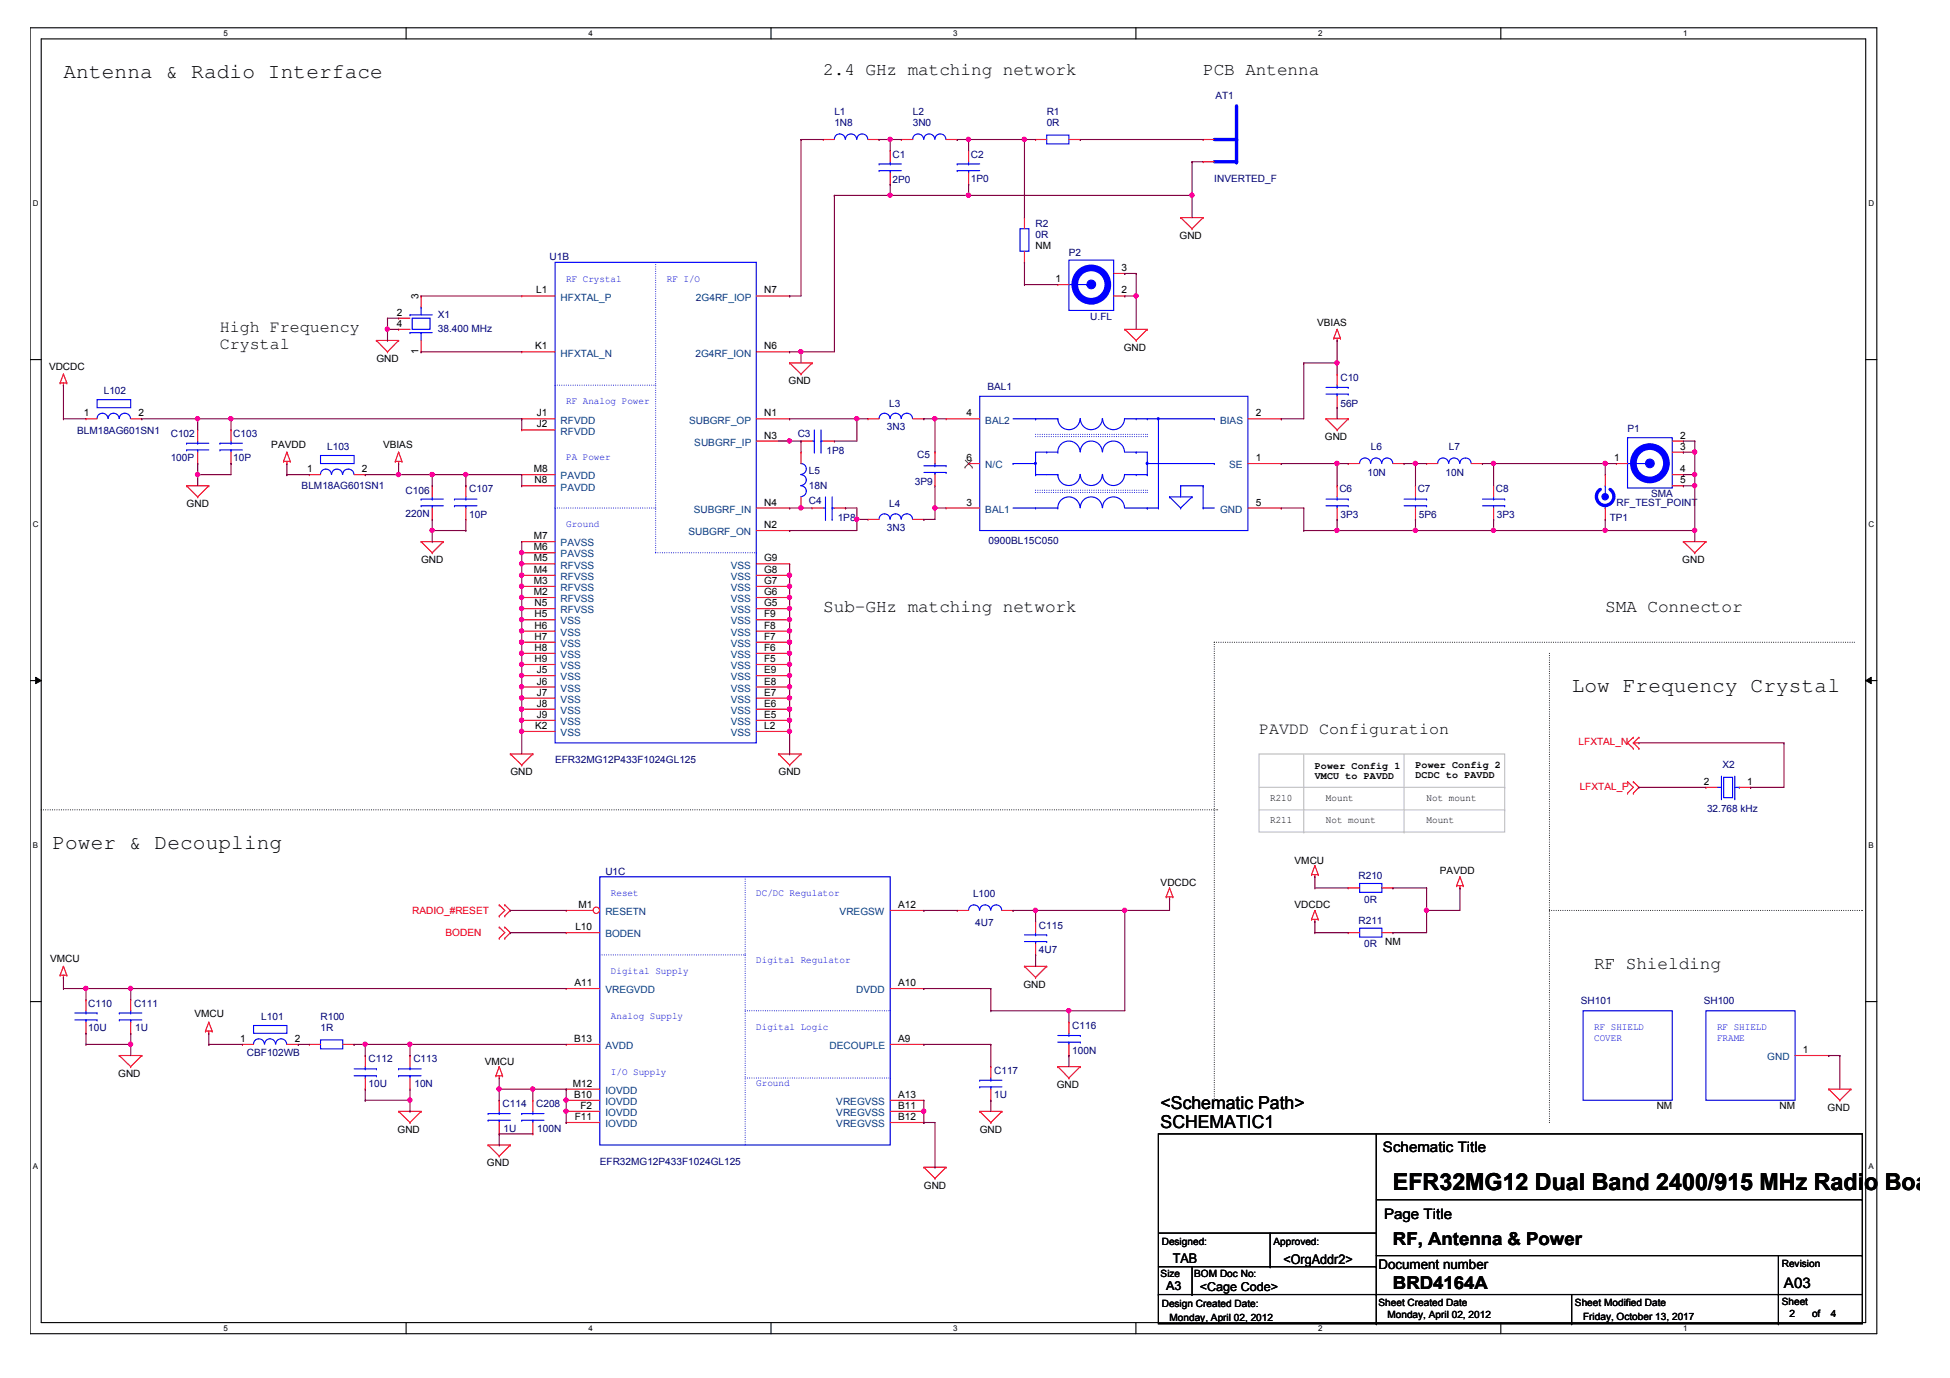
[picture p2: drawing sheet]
<svg xmlns="http://www.w3.org/2000/svg" width="297mm" height="210mm" viewBox="0 0 297 210" stroke-linecap="round" stroke-linejoin="round" font-family="sans-serif">
<defs><g id="words">
<text font-size="3.6" x="212.2" y="181.3">EFR32MG12 Dual Band 2400/915 MHz Radio Board</text>
<g font-size="3.2">
<text x="9.7" y="11.9">Antenna &amp; Radio Interface</text>
<text x="239.4" y="105.5">Low Frequency Crystal</text>
<text x="8" y="129.3">Power &amp; Decoupling</text>
</g>
<g font-size="2.7">
<text x="125.4" y="11.5">2.4 GHz matching network</text>
<text x="183.3" y="11.5">PCB Antenna</text>
<text x="125.4" y="93.2">Sub-GHz matching network</text>
<text x="244.5" y="93.2">SMA Connector</text>
<text x="242.8" y="147.6">RF Shielding</text>
<text x="176.8" y="171.7">SCHEMATIC1</text>
<text x="176.8" y="168.9">&lt;Schematic Path&gt;</text>
<text x="212.2" y="189.7">RF, Antenna &amp; Power</text>
<text x="212.2" y="196.3">BRD4164A</text>
</g>
<g font-size="2.5">
<text x="33.5" y="50.5">High Frequency</text>
<text x="33.5" y="53.1">Crystal</text>
<text x="191.8" y="111.8">PAVDD Configuration</text>
</g>
<g font-size="2.2">
<text x="210.7" y="175.4">Schematic Title</text>
<text x="210.8" y="185.6">Page Title</text>
<text x="271.8" y="196.2">A03</text>
</g>
<g font-size="2">
<text x="178.7" y="192.3">TAB</text>
<text x="195.5" y="192.5">&lt;OrgAddr2&gt;</text>
<text x="210" y="193.3">Document number</text>
</g>
<g font-size="1.9">
<text x="177.6" y="196.5">A3</text>
<text x="182.8" y="196.7">&lt;Cage Code&gt;</text>
</g>
<g font-size="1.5" fill="#000080">
<text x="127.1" y="17.5">L1</text>
<text x="139" y="17.5">L2</text>
<text x="159.4" y="17.5">R1</text>
<text x="185.1" y="15.2">AT1</text>
<text x="127.1" y="19.2">1N8</text>
<text x="139" y="19.2">3N0</text>
<text x="159.4" y="19.2">0R</text>
<text x="135.9" y="24">C1</text>
<text x="135.9" y="27.9">2P0</text>
<text x="147.9" y="24">C2</text>
<text x="147.9" y="27.7">1P0</text>
<text x="185" y="27.7">INVERTED_F</text>
<text x="157.7" y="34.5">R2</text>
<text x="83.7" y="39.7">U1B</text>
<text x="157.7" y="36.2">0R</text>
<text x="162.8" y="39">P2</text>
<text x="66.7" y="48.5">X1</text>
<text x="66.7" y="50.5">38.400 MHz</text>
<text x="166.1" y="48.7">U.FL</text>
<text x="150.4" y="59.4">BAL1</text>
<text x="204.2" y="58">C10</text>
<text x="15.8" y="60.1">L102</text>
<text x="135.1" y="65.5">3N3</text>
<text x="135.4" y="61.9">L3</text>
<text x="204.2" y="61.9">56P</text>
<text x="247.9" y="65.9">P1</text>
<text x="11.7" y="66">BLM18AG601SN1</text>
<text x="26" y="66.5">C102</text>
<text x="26" y="70.3">100P</text>
<text x="35.5" y="66.5">C103</text>
<text x="35.5" y="70.3">10P</text>
<text x="49.8" y="68.6">L103</text>
<text x="121.5" y="66.5">C3</text>
<text x="125.9" y="69.1">1P8</text>
<text x="139.7" y="69.8">C5</text>
<text x="208.8" y="68.6">L6</text>
<text x="220.7" y="68.6">L7</text>
<text x="45.9" y="74.5">BLM18AG601SN1</text>
<text x="61.8" y="75.2">C106</text>
<text x="71.5" y="74.9">C107</text>
<text x="123.2" y="76.7">C4</text>
<text x="123.2" y="72.2">L5</text>
<text x="123.2" y="74.5">18N</text>
<text x="135.4" y="77.3">L4</text>
<text x="139.4" y="73.9">3P9</text>
<text x="204" y="74.9">C6</text>
<text x="208.3" y="72.5">10N</text>
<text x="216" y="74.9">C7</text>
<text x="220.2" y="72.5">10N</text>
<text x="227.9" y="74.9">C8</text>
<text x="246.2" y="77.1">RF_TEST_POINT</text>
<text x="251.5" y="75.7">SMA</text>
<text x="61.8" y="78.8">220N</text>
<text x="71.5" y="79">10P</text>
<text x="127.6" y="79.3">1P8</text>
<text x="135.1" y="80.9">3N3</text>
<text x="150.6" y="82.9">0900BL15C050</text>
<text x="204.2" y="79">3P3</text>
<text x="216.1" y="79">5P6</text>
<text x="228" y="79">3P3</text>
<text x="245.2" y="79.3">TP1</text>
<text x="84.6" y="116.2">EFR32MG12P433F1024GL125</text>
<text x="262.4" y="116.9">X2</text>
<text x="260" y="123.7">32.768 kHz</text>
<text x="92.2" y="133.3">U1C</text>
<text x="148.2" y="136.7">L100</text>
<text x="206.9" y="133.9">R210</text>
<text x="207.8" y="137.5">0R</text>
<text x="148.6" y="141.1">4U7</text>
<text x="158.3" y="141.4">C115</text>
<text x="206.9" y="140.8">R211</text>
<text x="158.3" y="145.2">4U7</text>
<text x="207.8" y="144.3">0R</text>
<text x="13.4" y="153.3">C110</text>
<text x="20.4" y="153.3">C111</text>
<text x="39.8" y="155.4">L101</text>
<text x="48.8" y="155.4">R100</text>
<text x="240.8" y="153">SH101</text>
<text x="259.5" y="153">SH100</text>
<text x="13.4" y="157.1">10U</text>
<text x="20.6" y="157.1">1U</text>
<text x="37.6" y="160.8">CBF102WB</text>
<text x="48.8" y="157.1">1R</text>
<text x="56.1" y="161.8">C112</text>
<text x="63" y="161.8">C113</text>
<text x="163.3" y="156.8">C116</text>
<text x="163.3" y="160.5">100N</text>
<text x="56.1" y="165.6">10U</text>
<text x="63.1" y="165.6">10N</text>
<text x="151.4" y="163.5">C117</text>
<text x="151.4" y="167.3">1U</text>
<text x="76.6" y="168.7">C114</text>
<text x="76.7" y="172.4">1U</text>
<text x="81.7" y="168.7">C208</text>
<text x="81.8" y="172.4">100N</text>
<text x="91.4" y="177.5">EFR32MG12P433F1024GL125</text>
</g>
<g font-size="1.5">
<text x="157.7" y="38">NM</text>
<text x="170.8" y="41.3">3</text>
<text x="179.7" y="36.4">GND</text>
<text x="63.8" y="45.6" transform="rotate(-90 63.8 45.6)">3</text>
<text x="81.7" y="44.7">L1</text>
<text x="116.4" y="44.7">N7</text>
<text x="160.8" y="43">1</text>
<text x="170.8" y="44.7">2</text>
<text x="60.4" y="48.1">2</text>
<text x="60.4" y="49.8">4</text>
<text x="63.8" y="53.9" transform="rotate(-90 63.8 53.9)">1</text>
<text x="81.5" y="53.2">K1</text>
<text x="116.4" y="53.2">N6</text>
<text x="171.2" y="53.4">GND</text>
<text x="200.6" y="49.7">VBIAS</text>
<text x="7.5" y="56.3">VDCDC</text>
<text x="57.3" y="55.2">GND</text>
<text x="120.1" y="58.5">GND</text>
<text x="12.8" y="63.4">1</text>
<text x="21.1" y="63.4">2</text>
<text x="81.8" y="63.4">J1</text>
<text x="81.8" y="65.1">J2</text>
<text x="116.4" y="63.4">N1</text>
<text x="147.2" y="63.4">4</text>
<text x="191.3" y="63.4">2</text>
<text x="41.3" y="68.2">PAVDD</text>
<text x="46.8" y="71.9">1</text>
<text x="55.1" y="71.9">2</text>
<text x="58.3" y="68.2">VBIAS</text>
<text x="81.3" y="71.9">M8</text>
<text x="116.4" y="66.8">N3</text>
<text x="147.2" y="70.2">6</text>
<text x="191.3" y="70.2">1</text>
<text x="201.8" y="67.1">GND</text>
<text x="245.9" y="70.2">1</text>
<text x="255.9" y="68.5">3</text>
<text x="255.9" y="66.8">2</text>
<text x="255.9" y="71.9">4</text>
<text x="28.4" y="77.3">GND</text>
<text x="81.4" y="73.6">N8</text>
<text x="116.4" y="77">N4</text>
<text x="147.2" y="77">3</text>
<text x="191.3" y="77">5</text>
<text x="255.9" y="73.6">5</text>
<text x="81.3" y="83.8">M6</text>
<text x="81.3" y="82.1">M7</text>
<text x="116.4" y="80.4">N2</text>
<text x="64.1" y="85.8">GND</text>
<text x="81.3" y="88.9">M3</text>
<text x="81.3" y="87.2">M4</text>
<text x="81.3" y="85.5">M5</text>
<text x="116.4" y="88.9">G7</text>
<text x="116.4" y="87.2">G8</text>
<text x="116.4" y="85.5">G9</text>
<text x="256.3" y="85.8">GND</text>
<text x="81.3" y="90.6">M2</text>
<text x="81.4" y="94">H5</text>
<text x="81.4" y="95.8">H6</text>
<text x="81.4" y="92.3">N5</text>
<text x="116.4" y="95.8">F8</text>
<text x="116.4" y="94">F9</text>
<text x="116.4" y="92.3">G5</text>
<text x="116.4" y="90.6">G6</text>
<text x="81.4" y="97.5">H7</text>
<text x="81.4" y="99.1">H8</text>
<text x="81.4" y="100.8">H9</text>
<text x="116.4" y="100.8">F5</text>
<text x="116.4" y="99.1">F6</text>
<text x="116.4" y="97.5">F7</text>
<text x="81.8" y="102.5">J5</text>
<text x="81.8" y="104.3">J6</text>
<text x="81.8" y="106">J7</text>
<text x="81.8" y="107.7">J8</text>
<text x="116.4" y="107.7">E6</text>
<text x="116.4" y="106">E7</text>
<text x="116.4" y="104.3">E8</text>
<text x="116.4" y="102.5">E9</text>
<text x="81.5" y="111">K2</text>
<text x="81.8" y="109.3">J9</text>
<text x="116.4" y="111">L2</text>
<text x="116.4" y="109.3">E5</text>
<text x="77.7" y="118.1">GND</text>
<text x="118.6" y="118.1">GND</text>
<text x="200.3" y="117.1">Power Config 1</text>
<text x="200.3" y="118.7">VMCU to PAVDD</text>
<text x="215.6" y="117">Power Config 2</text>
<text x="215.6" y="118.5">DCDC to PAVDD</text>
<text x="259.5" y="119.5">2</text>
<text x="266.1" y="119.5">1</text>
<text x="193.5" y="122">R210</text>
<text x="193.5" y="125.4">R211</text>
<text x="202" y="125.4">Not mount</text>
<text x="202" y="122">Mount</text>
<text x="217.3" y="122">Not mount</text>
<text x="217.3" y="125.4">Mount</text>
<text x="197.2" y="131.6">VMCU</text>
<text x="176.8" y="135">VDCDC</text>
<text x="219.3" y="133.1">PAVDD</text>
<text x="87.6" y="141.7">L10</text>
<text x="88.1" y="138.3">M1</text>
<text x="136.8" y="138.3">A12</text>
<text x="197.2" y="138.3">VDCDC</text>
<text x="211" y="144">NM</text>
<text x="7.6" y="146.5">VMCU</text>
<text x="29.6" y="154.9">VMCU</text>
<text x="87.5" y="150.2">A11</text>
<text x="136.8" y="150.2">A10</text>
<text x="155.9" y="150.5">GND</text>
<text x="36.6" y="158.7">1</text>
<text x="44.9" y="158.7">2</text>
<text x="87.5" y="158.7">B13</text>
<text x="136.8" y="158.7">A9</text>
<text x="274.6" y="160.4">1</text>
<text x="18" y="164">GND</text>
<text x="73.8" y="162.2">VMCU</text>
<text x="87.3" y="165.5">M12</text>
<text x="87.5" y="167.2">B10</text>
<text x="136.8" y="167.2">A13</text>
<text x="161" y="165.8">GND</text>
<text x="60.6" y="172.6">GND</text>
<text x="87.6" y="170.6">F11</text>
<text x="88.4" y="168.9">F2</text>
<text x="136.8" y="168.9">B11</text>
<text x="136.8" y="170.6">B12</text>
<text x="149.2" y="172.6">GND</text>
<text x="252.4" y="169">NM</text>
<text x="271.1" y="169">NM</text>
<text x="278.4" y="169.2">GND</text>
<text x="74.2" y="177.7">GND</text>
<text x="140.7" y="181.1">GND</text>
<text x="177" y="189.6">Designed:</text>
<text x="194" y="189.6">Approved:</text>
<text x="176.8" y="194.5">Size</text>
<text x="181.9" y="194.5">BOM Doc No:</text>
<text x="271.4" y="193">Revision</text>
<text x="177" y="199.1">Design Created Date:</text>
<text x="178.2" y="201.2">Monday, April 02, 2012</text>
<text x="210" y="199">Sheet Created Date</text>
<text x="211.3" y="200.8">Monday, April 02, 2012</text>
<text x="239.9" y="199">Sheet Modified Date</text>
<text x="241.1" y="201">Friday, October 13, 2017</text>
<text x="271.4" y="198.8">Sheet</text>
<text x="272.6" y="200.7">2</text>
<text x="276" y="200.7">of</text>
<text x="278.9" y="200.7">4</text>
</g>
<g font-size="1.5" fill="#004080">
<text x="85.4" y="45.8">HFXTAL_P</text>
<text x="106" y="45.8">2G4RF_IOP</text>
<text x="85.4" y="54.3">HFXTAL_N</text>
<text x="105.9" y="54.3">2G4RF_ION</text>
<text x="85.4" y="64.5">RFVDD</text>
<text x="105" y="64.5">SUBGRF_OP</text>
<text x="150.1" y="64.5">BAL2</text>
<text x="185.9" y="64.5">BIAS</text>
<text x="85.4" y="66.2">RFVDD</text>
<text x="105.8" y="67.9">SUBGRF_IP</text>
<text x="150.1" y="71.3">N/C</text>
<text x="187.2" y="71.3">SE</text>
<text x="85.4" y="73">PAVDD</text>
<text x="85.4" y="74.7">PAVDD</text>
<text x="85.4" y="83.2">PAVSS</text>
<text x="104.9" y="81.5">SUBGRF_ON</text>
<text x="105.7" y="78.1">SUBGRF_IN</text>
<text x="150.1" y="78.1">BAL1</text>
<text x="185.9" y="78.1">GND</text>
<text x="85.4" y="84.9">PAVSS</text>
<text x="85.4" y="88.3">RFVSS</text>
<text x="85.4" y="86.6">RFVSS</text>
<text x="111.3" y="88.3">VSS</text>
<text x="111.3" y="86.6">VSS</text>
<text x="85.4" y="95.1">VSS</text>
<text x="85.4" y="91.7">RFVSS</text>
<text x="85.4" y="90">RFVSS</text>
<text x="85.4" y="93.4">RFVSS</text>
<text x="111.3" y="90">VSS</text>
<text x="111.3" y="95.1">VSS</text>
<text x="111.3" y="93.4">VSS</text>
<text x="111.3" y="91.7">VSS</text>
<text x="85.4" y="96.9">VSS</text>
<text x="85.4" y="98.6">VSS</text>
<text x="85.4" y="100.2">VSS</text>
<text x="85.4" y="101.9">VSS</text>
<text x="111.3" y="101.9">VSS</text>
<text x="111.3" y="100.2">VSS</text>
<text x="111.3" y="98.6">VSS</text>
<text x="111.3" y="96.9">VSS</text>
<text x="85.4" y="103.6">VSS</text>
<text x="85.4" y="105.4">VSS</text>
<text x="85.4" y="107.1">VSS</text>
<text x="111.3" y="107.1">VSS</text>
<text x="111.3" y="105.4">VSS</text>
<text x="111.3" y="103.6">VSS</text>
<text x="85.4" y="108.8">VSS</text>
<text x="85.4" y="110.4">VSS</text>
<text x="85.4" y="112.1">VSS</text>
<text x="111.3" y="112.1">VSS</text>
<text x="111.3" y="110.4">VSS</text>
<text x="111.3" y="108.8">VSS</text>
<text x="92.2" y="139.4">RESETN</text>
<text x="92.2" y="142.8">BODEN</text>
<text x="127.9" y="139.4">VREGSW</text>
<text x="92.2" y="151.3">VREGVDD</text>
<text x="130.4" y="151.3">DVDD</text>
<text x="92.2" y="159.8">AVDD</text>
<text x="126.4" y="159.8">DECOUPLE</text>
<text x="269.2" y="161.5">GND</text>
<text x="92.2" y="166.6">IOVDD</text>
<text x="92.2" y="168.3">IOVDD</text>
<text x="92.2" y="170">IOVDD</text>
<text x="92.2" y="171.7">IOVDD</text>
<text x="127.4" y="168.3">VREGVSS</text>
<text x="127.4" y="170">VREGVSS</text>
<text x="127.4" y="171.7">VREGVSS</text>
</g>
<g font-size="1.5" fill="#00f">
<text x="86.2" y="42.9">RF Crystal</text>
<text x="101.6" y="42.9">RF I/O</text>
<text x="86.2" y="61.6">RF Analog Power</text>
<text x="86.2" y="70.1">PA Power</text>
<text x="86.2" y="80.3">Ground</text>
<text x="93.1" y="136.5">Reset</text>
<text x="115.2" y="136.5">DC/DC Regulator</text>
<text x="93.1" y="148.4">Digital Supply</text>
<text x="115.2" y="146.7">Digital Regulator</text>
<text x="93.1" y="155.2">Analog Supply</text>
<text x="115.2" y="156.9">Digital Logic</text>
<text x="242.8" y="156.9">RF SHIELD</text>
<text x="242.8" y="158.6">COVER</text>
<text x="261.5" y="156.9">RF SHIELD</text>
<text x="261.5" y="158.6">FRAME</text>
<text x="93.1" y="163.7">I/O Supply</text>
<text x="115.2" y="165.4">Ground</text>
</g>
<g font-size="1.5" fill="#f00">
<text x="240.5" y="113.5">LFXTAL_N</text>
<text x="240.6" y="120.3">LFXTAL_P</text>
<text x="62.8" y="139.2">RADIO_#RESET</text>
<text x="67.9" y="142.6">BODEN</text>
</g>
<g font-size="1.2">
<text x="34" y="5.5">5</text>
<text x="89.6" y="5.5">4</text>
<text x="145.2" y="5.5">3</text>
<text x="200.8" y="5.5">2</text>
<text x="256.4" y="5.5">1</text>
<text x="5" y="31.5">D</text>
<text x="284.6" y="31.5">D</text>
<text x="5" y="80.3">C</text>
<text x="284.6" y="80.3">C</text>
<text x="5" y="129.2">B</text>
<text x="284.6" y="129.2">B</text>
<text x="5" y="178.1">A</text>
<text x="284.6" y="178.1">A</text>
<text x="34" y="202.7">5</text>
<text x="89.6" y="202.7">4</text>
<text x="145.2" y="202.7">3</text>
<text x="200.8" y="202.7">2</text>
<text x="256.4" y="202.7">1</text>
</g>
</g></defs>
<path d="M4.6 4.2h281.3v199h-281.3zM6.3 5.9h277.9v195.6h-277.9z" fill="none" stroke="#000" stroke-width=".17"/>
<g fill="#fff">
<path d="M34 4.4h.7v1.4h-.7z"/>
<path d="M34 201.6h.7v1.4h-.7z"/>
</g>
<path d="M61.9 4.2v1.7M61.9 201.5v1.7" fill="none" stroke="#000" stroke-width=".17"/>
<g fill="#fff">
<path d="M89.6 4.4h.7v1.4h-.7z"/>
<path d="M89.6 201.6h.7v1.4h-.7z"/>
</g>
<path d="M117.4 4.2v1.7M117.4 201.5v1.7" fill="none" stroke="#000" stroke-width=".17"/>
<g fill="#fff">
<path d="M145.2 4.4h.7v1.4h-.7z"/>
<path d="M145.2 201.6h.7v1.4h-.7z"/>
</g>
<path d="M173 4.2v1.7M173 201.5v1.7" fill="none" stroke="#000" stroke-width=".17"/>
<g fill="#fff">
<path d="M200.8 4.4h.6v1.4h-.6z"/>
<path d="M200.8 201.6h.6v1.4h-.6z"/>
</g>
<path d="M228.6 4.2v1.7M228.6 201.5v1.7" fill="none" stroke="#000" stroke-width=".17"/>
<g fill="#fff">
<path d="M256.4 4.4h.6v1.4h-.6z"/>
<path d="M256.4 201.6h.6v1.4h-.6z"/>
<path d="M5 30.4h.9v1.3h-.9z"/>
<path d="M284.6 30.4h.9v1.3h-.9z"/>
<path d="M5 79.2h.9v1.4h-.9z"/>
<path d="M284.6 79.2h.9v1.4h-.9z"/>
</g>
<path d="M4.6 54.8h1.7M284.2 54.8h1.7" fill="none" stroke="#000" stroke-width=".17"/>
<g fill="#fff">
<path d="M5 128.1h.8v1.4h-.8z"/>
<path d="M284.6 128.1h.8v1.4h-.8z"/>
</g>
<path d="M4.6 103.7h1.7M284.2 103.7h1.7" fill="none" stroke="#000" stroke-width=".17"/>
<path d="M5.4 103.2l.9 .5-.9 .4zM284.2 103.7l.8-.5v.9z" fill="#000"/>
<path d="M5.4 103.2l.9 .5-.9 .4zM284.2 103.7l.8-.5v.9z" fill="none" stroke="#000" stroke-width=".15"/>
<g fill="#fff">
<path d="M5 177h.8v1.3h-.8z"/>
<path d="M284.6 177h.8v1.3h-.8z"/>
</g>
<g fill="none" stroke="#000" stroke-width=".17">
<path d="M4.6 152.6h1.7M284.2 152.6h1.7M176.5 172.7h107.2v28.9h-107.2zM209.6 172.7v28.9M176.5 197.2h.1M176.5 197.2h107.2M176.5 193h33.1M176.5 187.8h33.1M181.6 197.2h.1M181.6 193v4.2M193.5 193h.1M193.5 187.8v5.2"/>
<path d="M209.6 197.2h.1M209.6 193h.1M209.6 187.8h.1M209.6 182.8h74.1M209.6 191.3h74.1M239.4 197.2v4.4M270.9 197.2h.1M270.9 191.3v10.3M283.7 182.8h.1M283.7 191.3h.1M209.6 201.6h.1M239.4 201.6h.1"/>
<path d="M270.9 201.6h.1"/>
</g>
<path d="M185 97.8h97.5M185 97.8v69.8M236 99.5v71.5M282.5 97.8h.1M6.3 123.4h179.2M185.5 123.4h.1M236 138.7h47.7M283.7 138.7h.1M185 167.6h.1M236 171h.1" fill="none" stroke="#000" stroke-width=".17" stroke-dasharray="0 .3"/>
<path d="M191.8 114.8h37.4v11.9h-37.4zM191.8 119.9h37.4M198.6 114.8v11.9M213.9 114.8v11.9M229.2 119.9h.1M191.8 123.4h37.4M198.6 126.7h.1M213.9 126.7h.1M229.2 123.4h.1" fill="none" stroke="#c0c0c0" stroke-width=".17"/>
<g fill="none" stroke="#f00" stroke-width=".17">
<path d="M135.6 28.1h.1M135.6 22.9h.1M135.6 22.9v1.7M135.6 26.3v1.8M137.3 21.3h.1M137.3 21.3h1.7M144.1 21.3h1.7M145.8 21.3h.1M179.8 33.1h.1M179.8 33.1h3.5M179.8 33.1l1.8 1.7M181.6 34.8h.1"/>
<path d="M183.3 33.1h.1M183.3 33.1l-1.7 1.7M9.2 58.3h.1M9.2 58.3h1M9.7 58.7h.1M9.7 57h.1M9.7 58.3v.4M9.7 57l-.5 1.3M9.7 57l.5 1.3M10.2 58.3h.1M57.3 51.9h.1M57.3 51.9h3.4"/>
<path d="M57.3 51.9l1.7 1.7M59 53.6h.1M60.7 51.9h.1M60.7 51.9l-1.7 1.7M79.5 53.6h.1M79.5 45.1h.1M79.5 53.6h5.1M79.5 45.1h5.1M115.2 53.6h5.1M115.2 45.1h5.1M120.3 55.3h.1M120.3 53.6h.1"/>
<path d="M120.3 45.1h.1M120.3 55.3h3.4M120.3 55.3l1.7 1.7M122 57h.1M123.7 55.3h.1M123.7 55.3l-1.7 1.7M171.3 50.2h.1M171.3 50.2h3.5M171.3 50.2l1.8 1.7M173.1 51.9h.1M174.8 50.2h.1M174.8 50.2l-1.7 1.7"/>
<path d="M203.2 51.5h.1M203.2 51.5h1M203.7 51.9h.1M203.7 50.2h.1M203.7 57h.1M203.7 51.5v.4M203.7 57v1.7M203.7 50.2l.5 1.3M203.7 50.2l-.5 1.3M204.2 51.5h.1M28.4 74h.1M28.4 74h3.4"/>
<path d="M28.4 74l1.7 1.7M30.1 75.7h.1M30.1 65.5h.1M30.1 70.6h.1M30.1 65.5v1.7M30.1 68.9v1.7M31.8 74h.1M31.8 74l-1.7 1.7M43.2 70.3h.1M43.2 70.3h1M43.7 70.6h.1M43.7 68.9h.1"/>
<path d="M43.7 70.3v.3M43.7 68.9l-.5 1.4M43.7 68.9l.5 1.4M44.2 70.3h.1M60.2 70.3h.1M60.2 70.3h1M60.7 70.6h.1M60.7 68.9h.1M60.7 70.3v.3M60.7 68.9l-.5 1.4M60.7 68.9l.5 1.4M61.2 70.3h.1"/>
<path d="M79.5 72.3h.1M79.5 74h.1M79.5 63.8h.1M79.5 65.5h.1M79.5 63.8h5.1M79.5 74h5.1M79.5 72.3h5.1M79.5 65.5h5.1M115.2 63.8h5.1M115.2 67.2h5.1M115.2 77.4h5.1M120.3 63.8h.1"/>
<path d="M120.3 67.2h.1M120.3 77.4h.1M122 67.2h.1M122 67.2h1.7M125.4 67.2h1.7M127.1 67.2h.1M202 63.8h.1M202 63.8h3.4M202 63.8l1.7 1.7M203.7 65.5h.1M203.7 74h.1M203.7 79.1h.1"/>
<path d="M203.7 62.1h.1M203.7 60.4v1.7M203.7 74v1.7M203.7 77.4v1.7M205.4 63.8h.1M205.4 63.8l-1.7 1.7M215.6 74h.1M215.6 79.1h.1M215.6 74v1.7M215.6 77.4v1.7M64.1 82.5h.1M64.1 82.5h3.4"/>
<path d="M64.1 82.5l1.7 1.7M65.8 84.2h.1M67.5 82.5h.1M67.5 82.5l-1.7 1.7M79.5 84.2h.1M79.5 82.5h.1M79.5 94.4h.1M79.5 96.1h.1M79.5 97.8h.1M79.5 99.5h.1M79.5 91h.1M79.5 89.3h.1"/>
<path d="M79.5 87.6h.1M79.5 85.9h.1M79.5 92.7h.1M79.5 82.5h5.1M79.5 84.2h5.1M79.5 94.4h5.1M79.5 96.1h5.1M79.5 97.8h5.1M79.5 99.5h5.1M79.5 91h5.1M79.5 89.3h5.1M79.5 87.6h5.1"/>
<path d="M79.5 85.9h5.1M79.5 92.7h5.1M115.2 94.4h5.1M115.2 96.1h5.1M115.2 97.8h5.1M115.2 99.5h5.1M115.2 91h5.1M115.2 89.3h5.1M115.2 87.6h5.1M115.2 85.9h5.1M115.2 92.7h5.1M115.2 80.8h5.1"/>
<path d="M120.3 89.3h.1M120.3 99.5h.1M120.3 97.8h.1M120.3 96.1h.1M120.3 94.4h.1M120.3 92.7h.1M120.3 91h.1M120.3 87.6h.1M120.3 85.9h.1M120.3 80.8h.1M256.4 82.5h.1M256.4 82.5h3.5"/>
<path d="M256.4 82.5l1.8 1.7M258.2 84.2h.1M259.9 82.5h.1M259.9 82.5l-1.7 1.7M77.7 114.8h.1M77.7 114.8h3.5M77.7 114.8l1.8 1.7M79.5 116.5h.1M79.5 101.2h.1M79.5 102.9h.1M79.5 104.6h.1M79.5 106.3h.1"/>
<path d="M79.5 108h.1M79.5 109.7h.1M79.5 111.4h.1M79.5 101.2h5.1M79.5 102.9h5.1M79.5 104.6h5.1M79.5 106.3h5.1M79.5 108h5.1M79.5 109.7h5.1M79.5 111.4h5.1M81.2 114.8h.1M81.2 114.8l-1.7 1.7"/>
<path d="M115.2 101.2h5.1M115.2 102.9h5.1M115.2 104.6h5.1M115.2 106.3h5.1M115.2 108h5.1M115.2 109.7h5.1M115.2 111.4h5.1M118.6 114.8h.1M118.6 114.8h3.4M118.6 114.8l1.7 1.7M120.3 116.5h.1M120.3 111.4h.1"/>
<path d="M120.3 109.7h.1M120.3 108h.1M120.3 106.3h.1M120.3 104.6h.1M120.3 102.9h.1M120.3 101.2h.1M122 114.8h.1M122 114.8l-1.7 1.7M247.9 119.1h.1M247.9 119.1l.9 .8-.9 .9M248.8 114h.1M248.8 112.3h.1"/>
<path d="M248.8 113.2h.1M248.8 119.1h.1M248.8 112.3l-.9 .9 .9 .8M248.8 113.2l.9 .8M248.8 113.2h.9M248.8 119.1l.9 .8-.9 .9M249.7 114h.1M249.7 112.3h.1M249.7 112.3l-.9 .9M76 137.8h.1M76 139.5h.1M76 137.8l.9 .9-.9 .8"/>
<path d="M76.9 137.8h.1M76.9 139.5h.1M76.9 137.8l.8 .9-.8 .8M177.6 136.6h.1M177.6 136.6h1.1M178.2 136.9h.1M178.2 135.3h.1M178.2 136.6v.3M178.2 135.3l-.6 1.3M178.2 135.3l.5 1.3M178.7 136.6h.1M199.8 133.2h.1"/>
<path d="M199.8 133.2h1M200.3 133.6h.1M200.3 131.9h.1M200.3 138.7h.1M200.3 133.2v.4M200.3 131.9l-.5 1.3M200.3 131.9l.5 1.3M200.3 138.7l-.5 1.3M200.3 138.7l.5 1.3M200.8 133.2h.1M221.9 134.9h.1M221.9 134.9h1"/>
<path d="M222.4 135.3h.1M222.4 133.6h.1M222.4 134.9v.4M222.4 133.6l.5 1.3M222.4 133.6l-.5 1.3M222.9 134.9h.1M247.9 120.8h.1M248.8 120.8h.1M9.2 148.5h.1M9.2 148.5h1M9.7 148.9h.1M9.7 147.2h.1"/>
<path d="M9.7 148.5v.4M9.7 147.2l-.5 1.3M9.7 147.2l.5 1.3M10.2 148.5h.1M13.1 152.3h.1M13.1 157.4h.1M13.1 152.3v1.7M13.1 155.7v1.7M31.3 157.1h.1M31.3 157.1h1M31.8 157.4h.1M31.8 155.7h.1"/>
<path d="M31.8 157.1v.3M31.8 155.7l-.5 1.4M31.8 155.7l.5 1.4M32.3 157.1h.1M36.9 159.1h.1M36.9 159.1h1.7M43.7 159.1h1.7M45.4 159.1h.1M76 141.2h.1M76 142.9h.1M76 141.2l.9 .9-.9 .8M76.9 141.2h.1"/>
<path d="M76.9 142.9h.1M76.9 141.2l.8 .9-.8 .8M156.1 147.2h.1M156.1 147.2h3.3M156.1 147.2l1.6 1.7M157.7 148.9h.1M159.4 147.2h.1M159.4 147.2l-1.7 1.7M199.8 140h.1M199.8 140h1M200.3 140.4h.1M200.3 140v.4"/>
<path d="M200.8 140h.1M18.2 160.8h.1M18.2 160.8h3.4M18.2 160.8l1.7 1.7M19.9 162.5h.1M21.6 160.8h.1M21.6 160.8l-1.7 1.7M55.6 160.8h.1M55.6 165.9h.1M55.6 160.8v1.7M55.6 164.2v1.7M60.7 169.3h.1"/>
<path d="M60.7 169.3h3.4M60.7 169.3l1.8 1.7M62.5 171h.1M62.5 160.8h.1M62.5 165.9h.1M62.5 160.8v1.7M62.5 164.2v1.7M64.1 169.3h.1M64.1 169.3l-1.6 1.7M74.4 174.4h.1M74.4 174.4h3.3M74.4 174.4l1.6 1.7"/>
<path d="M75.5 163.9h.1M75.5 163.9h1.1M76 176.1h.1M76 164.2h.1M76 162.5h.1M76 163.9v.3M76 162.5l-.5 1.4M76 162.5l.6 1.4M76.6 163.9h.1M77.7 174.4h.1M77.7 174.4l-1.7 1.7M140.7 177.8h.1"/>
<path d="M140.7 177.8h3.4M140.7 177.8l1.7 1.7M142.4 179.5h.1M144.1 177.8h.1M144.1 177.8l-1.7 1.7M149.2 169.3h.1M149.2 169.3h3.4M149.2 169.3l1.7 1.7M150.9 171h.1M152.6 169.3h.1M152.6 169.3l-1.7 1.7M161.1 162.5h.1"/>
<path d="M161.1 162.5h3.5M161.1 162.5l1.7 1.7M162.8 164.2h.1M164.6 162.5h.1M164.6 162.5l-1.8 1.7M278.6 165.9h.1M278.6 165.9h3.4M278.6 165.9l1.7 1.7M280.3 167.6h.1M282 165.9h.1M282 165.9l-1.7 1.7"/>
</g>
<g fill="none" stroke="#00f" stroke-width=".17">
<path d="M84.6 40h30.6v73.2h-30.6zM133.9 26h.1M133.9 25h.1M133.9 26h3.4M133.9 25h3.4M135.6 25h.1M135.6 26h.1M135.6 24.6v.4M135.6 26v.3M139 21.2a.83 .83 0 0 1 .9-.8 .83 .83 0 0 1 .8 .8M140.7 21.2a.83 .83 0 0 1 .9-.8 .83 .83 0 0 1 .8 .8M142.4 21.2a.83 .83 0 0 1 .8-.8 .83 .83 0 0 1 .9 .8"/>
<path d="M202 59h3.4M203.7 59h.1M203.7 58.7v.3M205.4 59h.1M28.4 67.5h.1M28.4 68.5h.1M28.4 67.5h3.4M28.4 68.5h3.4M30.1 68.5h.1M30.1 67.5h.1M30.1 67.2v.3M30.1 68.5v.4"/>
<path d="M123.7 67.2h.4M124.1 68.9h.1M124.1 67.2h.1M124.1 65.5v3.4M125.1 68.9h.1M125.1 67.2h.1M125.1 65.5v3.4M125.1 67.2h.3M202 76h3.4M202 77h3.4M202 60h3.4M203.7 77h.1"/>
<path d="M203.7 76h.1M203.7 60h.1M203.7 60v.4M203.7 75.7v.3M203.7 77v.4M205.4 76h.1M205.4 77h.1M205.4 60h.1M213.9 76h3.4M213.9 77h3.4M215.6 77h.1M215.6 76h.1"/>
<path d="M215.6 75.7v.3M215.6 77v.4M217.3 76h.1M217.3 77h.1M11.4 154.3h3.4M11.4 155.4h3.4M13.1 155.4h.1M13.1 154.3h.1M13.1 154v.3M13.1 155.4v.3M14.8 154.3h.1M14.8 155.4h.1"/>
<path d="M38.6 156.2h5.1v1.2h-5.1zM38.6 159a.83 .83 0 0 1 .8-.8 .83 .83 0 0 1 .9 .8M40.3 159a.83 .83 0 0 1 .8-.8 .83 .83 0 0 1 .9 .8M42 159a.83 .83 0 0 1 .8-.8 .83 .83 0 0 1 .9 .8M241.1 154h13.6v13.6h-13.6zM53.9 162.8h3.4M53.9 163.9h3.4M55.6 163.9h.1M55.6 162.8h.1M55.6 162.5v.3M55.6 163.9v.3M57.3 162.8h.1"/>
<path d="M57.3 163.9h.1M60.7 162.8h.1M60.7 163.9h.1M60.7 162.8h3.4M60.7 163.9h3.4M62.5 163.9h.1M62.5 162.8h.1M62.5 162.5v.3M62.5 163.9v.3"/>
</g>
<path d="M99.9 40v44.2M84.6 58.7h15.3M99.9 58.7h.1M84.6 77.4h15.3M99.9 77.4h.1M99.9 84.2h.1M99.9 84.2h15.3M115.2 84.2h.1" fill="none" stroke="#00f" stroke-width=".17" stroke-dasharray="0 .3"/>
<circle cx="166.2" cy="43.3" r="2.54" fill="none" stroke="#00f" stroke-width="1"/>
<circle cx="166.2" cy="43.3" r=".66" fill="#00f"/>
<g fill="none" stroke="#00f" stroke-width=".17">
<path d="M162.8 39.6h6.8v7.7h-6.8zM162.8 43.3h2.8M165.6 43.3h.1"/>
<circle cx="166.2" cy="43.3" r=".66"/>
</g>
<path d="M165.9 45.9h.7v.4h-.7z" fill-rule="evenodd" fill="#00f"/>
<path d="M165.9 45.9h.7v.4h-.7z" fill="none" stroke="#00f" stroke-width=".17"/>
<path d="M165.9 40.5h.7v.3h-.7z" fill-rule="evenodd" fill="#00f"/>
<g fill="none" stroke="#00f" stroke-width=".17">
<path d="M145.8 26h.1M145.8 25h.1M145.8 26h3.4M145.8 25h3.4M147.5 25h.1M147.5 26h.1M147.5 24.6v.4M147.5 26v.3M155.4 34.8h1.3v3.5h-1.3zM62.5 48h.1M62.5 50.7h.1M62.5 48h3.3"/>
<path d="M62.5 50.7h3.3M62.8 48.5h2.7v1.7h-2.7zM64.1 46.8h.1M64.1 50.7h.1M64.1 46.8v1.2M64.1 50.7v1.2M165.9 40.5h.7v.3h-.7zM33.5 67.5h.1M33.5 68.5h.1M33.5 67.5h3.4M33.5 68.5h3.4M35.2 68.5h.1"/>
<path d="M35.2 67.5h.1M35.2 67.2v.3M35.2 68.5v.4M64.1 76h.1M64.1 77h.1M64.1 76h3.4M64.1 77h3.4M65.8 77h.1M65.8 76h.1M65.8 75.7v.3M65.8 77v.4M125.4 77.4h.3"/>
<path d="M125.7 79.1h.1M125.7 77.4h.1M125.7 75.7v3.4M126.8 79.1h.1M126.8 77.4h.1M126.8 75.7v3.4M126.8 77.4h.3M133.9 79.1a.83 .83 0 0 1 .8-.8 .83 .83 0 0 1 .9 .8M135.6 79.1a.83 .83 0 0 1 .8-.8 .83 .83 0 0 1 .9 .8M137.3 79.1a.85 .85 0 0 1 .8-.8 .85 .85 0 0 1 .9 .8M225.8 76h3.4M225.8 77h3.4"/>
<path d="M227.5 77h.1M227.5 76h.1M227.5 75.7v.3M227.5 77v.4M229.2 76h.1M229.2 77h.1M261.5 119.9h.7M262.2 119.9h.1M262.2 118.2v3.5M262.6 118.4h1.3v3.1h-1.3zM264.3 118.2v3.5M264.3 119.9h.6"/>
<path d="M264.9 119.9h.1M91.4 133.6h44.2v40.8h-44.2zM147.5 138.6a.83 .83 0 0 1 .9-.8 .83 .83 0 0 1 .8 .8M149.2 138.6a.83 .83 0 0 1 .9-.8 .83 .83 0 0 1 .8 .8M150.9 138.6a.83 .83 0 0 1 .9-.8 .83 .83 0 0 1 .8 .8M207.1 134.6h3.4v1.3h-3.4zM262.2 121.7h.1M264.3 121.7h.1M18.2 154.3h.1M18.2 155.4h.1M18.2 154.3h3.4M18.2 155.4h3.4"/>
<path d="M19.9 155.4h.1M19.9 154.3h.1M19.9 154v.3M19.9 155.4v.3M156.1 142.4h3.3M156.1 143.4h3.3M157.7 143.4h.1M157.7 142.4h.1M157.7 142.1v.3M157.7 143.4v.4M159.4 142.4h.1M159.4 143.4h.1"/>
<path d="M161.1 157.7h3.5M161.1 158.7h3.5M162.8 158.7h.1M162.8 157.7h.1M162.8 157.4v.3M162.8 158.7v.4M164.6 157.7h.1M164.6 158.7h.1M207.1 141.4h3.4v1.3h-3.4zM259.9 154h13.5v13.6h-13.5zM74.4 169.6h.1M74.4 170.6h.1"/>
<path d="M74.4 169.6h3.3M74.4 170.6h3.3M76 170.6h.1M76 169.6h.1M76 169.3v.3M76 170.6v.4"/>
</g>
<g fill="none" stroke="#f00" stroke-width=".17">
<path d="M147.5 28.1h.1M147.5 22.9h.1M147.5 22.9v1.7M147.5 26.3v1.8M156.1 33.1h.1M156.1 40h.1M156.1 33.1v1.7M156.1 38.3v1.7M60.7 48.5h.1M60.7 50.2h.1M60.7 48.5h1.8M60.7 50.2h1.8"/>
<path d="M64.1 45.1h.1M64.1 53.6h.1M64.1 45.1v1.7M64.1 51.9v1.7M161.1 43.3h.1M161.1 43.3h1.7M169.6 41.7h1.7M169.6 45.1h1.7M171.3 41.7h.1M171.3 45.1h.1M35.2 65.5h.1M35.2 70.6h.1"/>
<path d="M35.2 65.5v1.7M35.2 68.9v1.7M65.8 74h.1M65.8 79.1h.1M65.8 74v1.7M65.8 77.4v1.7M123.7 77.4h.1M123.7 77.4h1.7M127.1 77.4h1.7M128.8 77.4h.1M132.2 79.1h.1M132.2 79.1h1.7"/>
<path d="M139 79.1h1.7M140.7 79.1h.1M227.5 74h.1M227.5 79.1h.1M227.5 74v1.7M227.5 77.4v1.7M259.9 119.9h.1M259.9 119.9h1.6M264.9 119.9h1.8M266.7 119.9h.1M145.8 138.7h.1M145.8 138.7h1.7"/>
<path d="M152.6 138.7h1.7M154.3 138.7h.1M205.4 135.3h.1M205.4 135.3h1.7M210.5 135.3h1.7M212.2 135.3h.1M19.9 152.3h.1M19.9 157.4h.1M19.9 152.3v1.7M19.9 155.7v1.7M86.2 159.1h.1M86.2 159.1h5.2"/>
<path d="M135.6 150.6h5.1M140.7 150.6h.1M157.7 140.4h.1M157.7 145.5h.1M157.7 140.4v1.7M157.7 143.8v1.7M162.8 155.7h.1M162.8 155.7v1.7M162.8 159.1v1.7M205.4 142.1h.1M205.4 142.1h1.7M210.5 142.1h1.7"/>
<path d="M212.2 142.1h.1M76 167.6h.1M76 172.7h.1M76 167.6v1.7M76 171v1.7M86.2 165.9h.1M86.2 167.6h.1M86.2 169.3h.1M86.2 171h.1M86.2 165.9h5.2M86.2 167.6h5.2M86.2 169.3h5.2"/>
<path d="M86.2 171h5.2M162.8 160.8h.1M273.4 160.8h5.2M278.6 160.8h.1"/>
</g>
<path d="M113.5 133.6v40.8M91.4 145.5h22.1M113.5 154h22.1M113.5 145.5h.1M135.6 154h.1M113.5 164.2h22.1M113.5 174.4h.1M135.6 164.2h.1" fill="none" stroke="#00f" stroke-width=".17" stroke-dasharray="0 .3"/>
<circle cx="90.8" cy="138.7" r=".49" fill="#fff"/>
<g fill="none" stroke="#f00" stroke-width=".17">
<path d="M205.4 70.6h.1M205.4 70.6h1.7M212.2 70.6h1.7M213.9 70.6h.1M86.2 138.7h.1M86.2 138.7h4.2M135.6 138.7h5.1M140.7 138.7h.1M86.2 150.6h.1M86.2 142.1h.1M86.2 150.6h5.2M86.2 142.1h5.2"/>
<path d="M135.6 159.1h5.1M140.7 159.1h.1M135.6 167.6h5.1M135.6 169.3h5.1M135.6 171h5.1M140.7 167.6h.1M140.7 169.3h.1M140.7 171h.1"/>
<circle cx="90.8" cy="138.7" r=".49"/>
</g>
<path d="M207.1 70.6a.83 .83 0 0 1 .8-.8 .83 .83 0 0 1 .9 .8M208.8 70.6a.83 .83 0 0 1 .8-.8 .83 .83 0 0 1 .9 .8M210.5 70.6a.83 .83 0 0 1 .8-.8 .83 .83 0 0 1 .8 .8M244.5 74h.1M244.5 74v1.7" fill="none" stroke="#00f" stroke-width=".17"/>
<path d="M243.8 74.5a1.34 1.34 0 0 0-.3 2 1.34 1.34 0 0 0 2 0 1.34 1.34 0 0 0-.2-2" fill="none" stroke="#00f" stroke-width=".51"/>
<circle cx="244.5" cy="75.7" r=".49" fill="#00f"/>
<g fill="none" stroke="#00f" stroke-width=".17">
<path d="M159.4 20.6h3.4v1.3h-3.4zM69.2 76h.1M69.2 77h.1M69.2 76h3.5M69.2 77h3.5M71 77h.1M71 76h.1M71 75.7v.3M71 77v.4M133.9 63.8a.83 .83 0 0 1 .8-.9 .83 .83 0 0 1 .9 .9M135.6 63.8a.83 .83 0 0 1 .8-.9 .83 .83 0 0 1 .9 .9M137.3 63.8a.85 .85 0 0 1 .8-.9 .85 .85 0 0 1 .9 .9"/>
<path d="M149.2 60.4h40.9v20.4h-40.9zM154.3 70.6h.1M154.3 77.4h6.8M154.3 70.6h3.4M154.3 63.8h6.8M157.7 72.3h.1M157.7 63.8h.1M157.7 77.4h.1M157.7 72.3h3.4M159.4 68.9h.1M161.1 77.4h.1M161.1 77.3a1.69 1.69 0 0 1 1.7-1.6 1.69 1.69 0 0 1 1.7 1.6"/>
<path d="M161.1 68.8a1.69 1.69 0 0 1 1.7-1.6 1.69 1.69 0 0 1 1.7 1.6M161.1 68.9h.1M161.1 72.3a1.69 1.69 0 0 0 1.7 1.7 1.69 1.69 0 0 0 1.7-1.7M161.1 72.3h.1M161.1 63.8a1.69 1.69 0 0 0 1.7 1.6 1.69 1.69 0 0 0 1.7-1.6M161.1 63.8h.1M161.1 68.9h-3.4v3.4M164.6 77.3a1.67 1.67 0 0 1 1.6-1.6 1.67 1.67 0 0 1 1.7 1.6M164.6 68.8a1.67 1.67 0 0 1 1.6-1.6 1.67 1.67 0 0 1 1.7 1.6M164.6 72.3a1.67 1.67 0 0 0 1.6 1.7 1.67 1.67 0 0 0 1.7-1.7M164.6 63.8a1.67 1.67 0 0 0 1.6 1.6 1.67 1.67 0 0 0 1.7-1.6M168 77.3a1.67 1.67 0 0 1 1.6-1.6 1.67 1.67 0 0 1 1.7 1.6"/>
<path d="M168 68.8a1.67 1.67 0 0 1 1.6-1.6 1.67 1.67 0 0 1 1.7 1.6M168 72.3a1.67 1.67 0 0 0 1.6 1.7 1.67 1.67 0 0 0 1.7-1.7M168 63.8a1.67 1.67 0 0 0 1.6 1.6 1.67 1.67 0 0 0 1.7-1.6M171.3 77.4h5.2M171.3 68.9h3.5v3.4M171.3 72.3h3.5M171.3 63.8h13.7M173.1 68.9h.1M173.1 72.3h.1M173.1 63.8h.1M174.8 77.4h.1M174.8 72.3h.1"/>
<path d="M174.8 63.8h.1M174.8 70.6h10.2M176.5 63.8h.1M176.5 77.4h.1M176.5 63.8v13.6M178.2 75.7h.1M178.2 75.7h3.4M178.2 75.7l1.6 1.7M179.8 74h.1M179.8 77.4h.1M179.8 74h3.5M179.8 74v1.7"/>
<path d="M181.6 75.7h.1M181.6 75.7l-1.8 1.7M183.3 77.4h.1M183.3 74h.1M183.3 77.4h1.7M183.3 74v3.4M185 70.6h.1M185 63.8h.1M244.5 77.4h.1M244.5 77v.4M79.5 169.6h.1M79.5 170.6h.1"/>
<path d="M79.5 169.6h3.4M79.5 170.6h3.4M81.2 170.6h.1M81.2 169.6h.1M81.2 169.3v.3M81.2 170.6v.4"/>
<circle cx="244.5" cy="75.7" r=".49"/>
</g>
<g fill="none" stroke="#f00" stroke-width=".17">
<path d="M157.7 21.3h.1M157.7 21.3h1.7M162.8 21.3h1.8M164.6 21.3h.1M71 74h.1M71 79.1h.1M71 74v1.7M71 77.4v1.7M132.2 63.8h.1M132.2 63.8h1.7M139 63.8h1.7M140.7 63.8h.1"/>
<path d="M244.5 72.3h.1M244.5 79.1h.1M244.5 72.3v1.7M244.5 77.4v1.7M81.2 167.6h.1M81.2 172.7h.1M81.2 167.6v1.7M81.2 171v1.7"/>
</g>
<path d="M157.7 74.7h17.1M157.7 75h17.1M157.7 66.5h17.1M157.7 66.2h17.1M174.8 74.7h.1M174.8 75h.1M174.8 66.5h.1M174.8 66.2h.1" fill="none" stroke="#00f" stroke-width=".17" stroke-dasharray="0 .3"/>
<path d="M176.3 63.7h.2v.2h-.2z" fill-rule="evenodd" fill="#00f"/>
<path d="M176.3 63.7h.2v.2h-.2z" fill="none" stroke="#00f" stroke-width=".17"/>
<path d="M174.6 70.5h.2v.2h-.2z" fill-rule="evenodd" fill="#00f"/>
<path d="M174.6 70.5h.2v.2h-.2z" fill="none" stroke="#00f" stroke-width=".17"/>
<path d="M157.6 70.5h.2v.2h-.2z" fill-rule="evenodd" fill="#00f"/>
<path d="M157.6 70.5h.2v.2h-.2z" fill="none" stroke="#00f" stroke-width=".17"/>
<path d="M144.1 63.8h.1M144.1 77.4h.1M144.1 63.8h5.1M144.1 77.4h5.1M147.5 70.6h.1M147.5 70.6h1.7M190.1 70.6h5.1M190.1 63.8h5.1M190.1 77.4h5.1M195.2 70.6h.1M195.2 63.8h.1M195.2 77.4h.1" fill="none" stroke="#f00" stroke-width=".17"/>
<path d="M147 71.2h.1M147 70.1l1.1 1.1M148.1 70.1l-1.1 1.1M148.1 71.2h.1" fill="none" stroke="#804000" stroke-width=".15"/>
<path d="M185 21.3h3.4" fill="none" stroke="#00f" stroke-width=".51"/>
<circle cx="188.4" cy="21.3" r=".25" fill="#00f"/>
<path d="M188.4 16.1v5.2" fill="none" stroke="#00f" stroke-width=".51"/>
<circle cx="188.4" cy="21.3" r=".25" fill="#00f"/>
<path d="M188.4 21.3v3.3" fill="none" stroke="#00f" stroke-width=".51"/>
<circle cx="188.4" cy="24.6" r=".25" fill="#00f"/>
<path d="M185 24.6h3.4" fill="none" stroke="#00f" stroke-width=".51"/>
<circle cx="188.4" cy="24.6" r=".25" fill="#00f"/>
<path d="M183.3 21.3h.1M183.3 24.6h.1M183.3 21.3h1.7M183.3 24.6h1.7M13.1 63.8h.1M13.1 63.8h1.7M19.9 63.8h1.7M21.6 63.8h.1" fill="none" stroke="#f00" stroke-width=".17"/>
<path d="M14.8 60.9h5.1v1.2h-5.1zM14.8 63.8a.83 .83 0 0 1 .8-.9 .83 .83 0 0 1 .8 .9M16.5 63.8a.83 .83 0 0 1 .8-.9 .83 .83 0 0 1 .8 .9M18.2 63.8a.85 .85 0 0 1 .8-.9 .85 .85 0 0 1 .9 .9" fill="none" stroke="#00f" stroke-width=".17"/>
<circle cx="251.3" cy="70.6" r="2.54" fill="none" stroke="#00f" stroke-width="1"/>
<circle cx="251.3" cy="70.6" r=".66" fill="#00f"/>
<g fill="none" stroke="#00f" stroke-width=".17">
<path d="M247.9 66.7h6.8v7.6h-6.8zM247.9 70.6h2.8M250.7 70.6h.1"/>
<circle cx="251.3" cy="70.6" r=".66"/>
</g>
<path d="M251 67.7h.7v.3h-.7z" fill-rule="evenodd" fill="#00f"/>
<path d="M251 67.7h.7v.3h-.7z" fill="none" stroke="#00f" stroke-width=".17"/>
<path d="M251 73.2h.7v.3h-.7z" fill-rule="evenodd" fill="#00f"/>
<g fill="none" stroke="#00f" stroke-width=".17">
<path d="M127.1 21.2a.83 .83 0 0 1 .8-.8 .83 .83 0 0 1 .8 .8M128.8 21.2a.85 .85 0 0 1 .8-.8 .85 .85 0 0 1 .9 .8M130.5 21.2a.83 .83 0 0 1 .9-.8 .83 .83 0 0 1 .8 .8M48.8 69.4h5.1v1.2h-5.1zM48.8 72.3a.83 .83 0 0 1 .8-.8 .83 .83 0 0 1 .9 .8M50.5 72.3a.83 .83 0 0 1 .8-.8 .83 .83 0 0 1 .9 .8M52.2 72.3a.85 .85 0 0 1 .9-.8 .85 .85 0 0 1 .8 .8M122 74a.83 .83 0 0 1 .8 .8 .83 .83 0 0 1-.8 .8M122 72.3a.83 .83 0 0 1 .8 .8 .83 .83 0 0 1-.8 .9M122 70.6a.83 .83 0 0 1 .8 .8 .83 .83 0 0 1-.8 .9M140.7 71h3.4M140.7 72h3.4"/>
<path d="M142.4 72h.1M142.4 71h.1M142.4 70.6v.4M142.4 72v.3M144.1 71h.1M144.1 72h.1M219 70.6a.83 .83 0 0 1 .8-.8 .83 .83 0 0 1 .9 .8M220.7 70.6a.83 .83 0 0 1 .8-.8 .83 .83 0 0 1 .8 .8M222.4 70.6a.85 .85 0 0 1 .8-.8 .85 .85 0 0 1 .9 .8M251 73.2h.7v.3h-.7zM48.8 158.4h3.4v1.4h-3.4zM149.2 164.5h.1"/>
<path d="M149.2 165.6h.1M149.2 164.5h3.4M149.2 165.6h3.4M150.9 165.6h.1M150.9 164.5h.1M150.9 164.2v.3M150.9 165.6v.3"/>
</g>
<g fill="none" stroke="#f00" stroke-width=".17">
<path d="M125.4 21.3h.1M125.4 21.3h1.7M132.2 21.3h1.7M133.9 21.3h.1M47.1 72.3h.1M47.1 72.3h1.7M53.9 72.3h1.7M55.6 72.3h.1M122 77.4h.1M122 68.9h.1M122 68.9v1.7M122 75.7v1.7"/>
<path d="M142.4 68.9h.1M142.4 74h.1M142.4 68.9v1.7M142.4 72.3v1.7M217.3 70.6h.1M217.3 70.6h1.7M224.1 70.6h1.7M225.8 70.6h.1M246.2 70.6h.1M246.2 70.6h1.7M254.7 68.9h1.7M254.7 67.2h1.7"/>
<path d="M254.7 72.3h1.7M254.7 74h1.7M256.4 68.9h.1M256.4 67.2h.1M256.4 72.3h.1M256.4 74h.1M47.1 159.1h.1M47.1 159.1h1.7M52.2 159.1h1.7M53.9 159.1h.1M150.9 162.5h.1M150.9 167.6h.1"/>
<path d="M150.9 162.5v1.7M150.9 165.9v1.7"/>
</g>
<path d="M64.1 53.6h.1M64.1 45.1h.1M64.1 45.1h15.4M64.1 53.6h15.4M120.3 45.1h.1M120.3 45.1h1.7M118.6 67.2h1.7M120.3 67.2h.1M79.5 111.4h.1M79.5 111.4v3.4" fill="none" stroke="#800040" stroke-width=".17"/>
<circle cx="120.3" cy="67.2" r=".32" fill="#f0f"/>
<circle cx="120.3" cy="67.2" r=".32" fill="none" stroke="#f0f" stroke-width=".17"/>
<path d="M120.3 77.4h.1M120.3 77.4h1.7" fill="none" stroke="#800040" stroke-width=".17"/>
<circle cx="122" cy="77.4" r=".32" fill="#f0f"/>
<circle cx="122" cy="77.4" r=".32" fill="none" stroke="#f0f" stroke-width=".17"/>
<path d="M120.3 63.8h.1M120.3 63.8h10.2M127.1 67.2h.1M127.1 67.2h3.4M128.8 77.4h.1M128.8 77.4h1.7" fill="none" stroke="#800040" stroke-width=".17"/>
<circle cx="130.5" cy="63.8" r=".32" fill="#f0f"/>
<circle cx="130.5" cy="63.8" r=".32" fill="none" stroke="#f0f" stroke-width=".17"/>
<path d="M140.7 63.8h.1M140.7 63.8h1.7M142.4 77.4h.1M142.4 74v3.4M120.3 80.8h.1M120.3 80.8h10.2" fill="none" stroke="#800040" stroke-width=".17"/>
<circle cx="142.4" cy="77.4" r=".32" fill="#f0f"/>
<circle cx="142.4" cy="77.4" r=".32" fill="none" stroke="#f0f" stroke-width=".17"/>
<path d="M140.7 79.1h.1M140.7 79.1h1.7M256.4 74h.1M256.4 74h1.8M258.2 74h.1M258.2 74v6.8" fill="none" stroke="#800040" stroke-width=".17"/>
<circle cx="258.1" cy="80.8" r=".32" fill="#f0f"/>
<circle cx="258.1" cy="80.8" r=".32" fill="none" stroke="#f0f" stroke-width=".17"/>
<circle cx="258.1" cy="74" r=".32" fill="#f0f"/>
<circle cx="258.1" cy="74" r=".32" fill="none" stroke="#f0f" stroke-width=".17"/>
<path d="M256.4 72.3h.1M256.4 72.3h1.8M258.2 72.3h.1M258.2 68.9h.1M258.2 68.9v5.1" fill="none" stroke="#800040" stroke-width=".17"/>
<circle cx="258.1" cy="72.3" r=".32" fill="#f0f"/>
<circle cx="258.1" cy="72.3" r=".32" fill="none" stroke="#f0f" stroke-width=".17"/>
<path d="M256.4 68.9h.1M258.2 67.2h.1M258.2 67.2v1.7h-1.8" fill="none" stroke="#800040" stroke-width=".17"/>
<circle cx="258.1" cy="68.8" r=".32" fill="#f0f"/>
<circle cx="258.1" cy="68.8" r=".32" fill="none" stroke="#f0f" stroke-width=".17"/>
<path d="M227.5 70.6h.1M227.5 70.6h17M256.4 67.2h.1M256.4 67.2h1.8" fill="none" stroke="#800040" stroke-width=".17"/>
<circle cx="244.5" cy="70.6" r=".32" fill="#f0f"/>
<circle cx="244.5" cy="70.6" r=".32" fill="none" stroke="#f0f" stroke-width=".17"/>
<circle cx="227.5" cy="70.6" r=".32" fill="#f0f"/>
<circle cx="227.5" cy="70.6" r=".32" fill="none" stroke="#f0f" stroke-width=".17"/>
<path d="M213.9 70.6h.1M213.9 70.6h3.4M215.6 70.6h.1M215.6 70.6v3.4M225.8 70.6h.1M225.8 70.6h1.7M227.5 70.6h.1M227.5 70.6v3.4" fill="none" stroke="#800040" stroke-width=".17"/>
<circle cx="215.6" cy="70.6" r=".32" fill="#f0f"/>
<circle cx="215.6" cy="70.6" r=".32" fill="none" stroke="#f0f" stroke-width=".17"/>
<path d="M195.2 70.6h.1M195.2 70.6h8.5" fill="none" stroke="#800040" stroke-width=".17"/>
<circle cx="203.7" cy="70.6" r=".32" fill="#f0f"/>
<circle cx="203.7" cy="70.6" r=".32" fill="none" stroke="#f0f" stroke-width=".17"/>
<path d="M142.4 63.8h.1M142.4 63.8h1.7M203.7 70.6h.1M203.7 79.1h.1M203.7 70.6h1.7M203.7 79.1v1.7" fill="none" stroke="#800040" stroke-width=".17"/>
<circle cx="203.7" cy="80.8" r=".32" fill="#f0f"/>
<circle cx="203.7" cy="80.8" r=".32" fill="none" stroke="#f0f" stroke-width=".17"/>
<path d="M215.6 79.1h.1M215.6 79.1v1.7M227.5 79.1h.1M227.5 79.1v1.7M244.5 79.1h.1M244.5 79.1v1.7" fill="none" stroke="#800040" stroke-width=".17"/>
<circle cx="244.5" cy="80.8" r=".32" fill="#f0f"/>
<circle cx="244.5" cy="80.8" r=".32" fill="none" stroke="#f0f" stroke-width=".17"/>
<g fill="none" stroke="#800040" stroke-width=".17">
<path d="M122 21.3h.1M122 21.3v23.8M120.3 53.6h.1M120.3 53.6h1.7M142.4 77.4h.1M142.4 77.4h1.7M195.2 77.4h.1M195.2 77.4h3.4M198.6 77.4h.1M198.6 77.4v3.4M244.5 70.6h.1M244.5 70.6v1.7"/>
<path d="M244.5 70.6h1.7"/>
</g>
<circle cx="122" cy="53.6" r=".32" fill="#f0f"/>
<circle cx="122" cy="53.6" r=".32" fill="none" stroke="#f0f" stroke-width=".17"/>
<path d="M198.6 55.3h.1M198.6 55.3v8.5h-3.4M198.6 55.3h5.1M203.7 55.3h.1M203.7 55.3v1.7M195.2 63.8h.1" fill="none" stroke="#800040" stroke-width=".17"/>
<circle cx="203.7" cy="55.3" r=".32" fill="#f0f"/>
<circle cx="203.7" cy="55.3" r=".32" fill="none" stroke="#f0f" stroke-width=".17"/>
<g fill="none" stroke="#800040" stroke-width=".17">
<path d="M122 67.2h.1M122 77.4h.1M122 67.2v1.7M122 77.4h1.7M130.5 79.1h.1M130.5 63.8h.1M130.5 79.1h1.7M130.5 63.8h1.7M203.7 62.1h.1M203.7 62.1v1.7M198.6 80.8h.1M198.6 80.8h28.9"/>
<path d="M203.7 80.8h.1M215.6 80.8h.1M77.7 138.7h.1M77.7 138.7h8.5M140.7 138.7h.1M140.7 138.7h5.1M140.7 159.1h.1M140.7 159.1h10.2M140.7 171h.1M140.7 171h1.7v6.8M142.4 177.8h.1"/>
</g>
<circle cx="227.5" cy="80.8" r=".32" fill="#f0f"/>
<circle cx="227.5" cy="80.8" r=".32" fill="none" stroke="#f0f" stroke-width=".17"/>
<circle cx="215.6" cy="80.8" r=".32" fill="#f0f"/>
<circle cx="215.6" cy="80.8" r=".32" fill="none" stroke="#f0f" stroke-width=".17"/>
<path d="M59 50.2h.1M59 48.5v1.7M59 50.2h1.7M227.5 80.8h.1M227.5 80.8h30.7M244.5 80.8h.1M258.2 80.8h.1M258.2 80.8v1.7" fill="none" stroke="#800040" stroke-width=".17"/>
<circle cx="59" cy="50.1" r=".32" fill="#f0f"/>
<circle cx="59" cy="50.1" r=".32" fill="none" stroke="#f0f" stroke-width=".17"/>
<path d="M59 48.5h.1M59 51.9h.1M59 48.5h1.7M59 50.2v1.7M35.2 63.8h.1M35.2 63.8h44.3" fill="none" stroke="#800040" stroke-width=".17"/>
<circle cx="35.2" cy="63.8" r=".32" fill="#f0f"/>
<circle cx="35.2" cy="63.8" r=".32" fill="none" stroke="#f0f" stroke-width=".17"/>
<path d="M9.7 58.7h.1M9.7 58.7v5.1M30.1 70.6h.1M30.1 63.8h.1M30.1 72.3h.1M30.1 63.8v1.7M30.1 70.6v1.7M30.1 63.8h5.1M30.1 72.3h5.1M43.7 72.3h.1M43.7 70.6v1.7" fill="none" stroke="#800040" stroke-width=".17"/>
<circle cx="30.1" cy="72.3" r=".32" fill="#f0f"/>
<circle cx="30.1" cy="72.3" r=".32" fill="none" stroke="#f0f" stroke-width=".17"/>
<path d="M30.1 72.3h.1M30.1 72.3v1.7M35.2 63.8h.1M35.2 70.6h.1M35.2 63.8v1.7M35.2 70.6v1.7M65.8 79.1v1.7M65.8 80.8h.1" fill="none" stroke="#800040" stroke-width=".17"/>
<circle cx="65.8" cy="80.8" r=".32" fill="#f0f"/>
<circle cx="65.8" cy="80.8" r=".32" fill="none" stroke="#f0f" stroke-width=".17"/>
<path d="M60.7 72.3h.1M60.7 72.3h5.1v1.7M65.8 74h.1M71 74h.1M71 72.3v1.7M65.8 82.5h.1M65.8 80.8h.1M65.8 80.8v1.7M65.8 80.8h5.2" fill="none" stroke="#800040" stroke-width=".17"/>
<circle cx="65.8" cy="72.3" r=".32" fill="#f0f"/>
<circle cx="65.8" cy="72.3" r=".32" fill="none" stroke="#f0f" stroke-width=".17"/>
<path d="M71 72.3h.1M71 79.1v1.7M71 72.3h8.5M71 80.8h.1" fill="none" stroke="#800040" stroke-width=".17"/>
<circle cx="70.9" cy="72.3" r=".32" fill="#f0f"/>
<circle cx="70.9" cy="72.3" r=".32" fill="none" stroke="#f0f" stroke-width=".17"/>
<path d="M9.7 63.8h.1M9.7 63.8h3.4M21.6 63.8h.1M21.6 63.8h8.5" fill="none" stroke="#800040" stroke-width=".17"/>
<circle cx="30.1" cy="63.8" r=".32" fill="#f0f"/>
<circle cx="30.1" cy="63.8" r=".32" fill="none" stroke="#f0f" stroke-width=".17"/>
<path d="M43.7 72.3h.1M43.7 72.3h3.4M55.6 72.3h.1M55.6 72.3h5.1" fill="none" stroke="#800040" stroke-width=".17"/>
<circle cx="60.7" cy="72.3" r=".32" fill="#f0f"/>
<circle cx="60.7" cy="72.3" r=".32" fill="none" stroke="#f0f" stroke-width=".17"/>
<path d="M156.1 21.3h.1M156.1 21.3v11.8" fill="none" stroke="#800040" stroke-width=".17"/>
<circle cx="156" cy="21.2" r=".32" fill="#f0f"/>
<circle cx="156" cy="21.2" r=".32" fill="none" stroke="#f0f" stroke-width=".17"/>
<path d="M171.3 45.1h.1M173.1 41.7h.1M173.1 41.7v3.4h-1.8" fill="none" stroke="#800040" stroke-width=".17"/>
<circle cx="173" cy="45.1" r=".32" fill="#f0f"/>
<circle cx="173" cy="45.1" r=".32" fill="none" stroke="#f0f" stroke-width=".17"/>
<path d="M135.6 29.8h.1M135.6 29.8h11.9M147.5 21.3h.1M147.5 21.3v1.6M147.5 21.3h8.6M171.3 41.7h.1M171.3 41.7h1.8M173.1 45.1h.1M173.1 45.1v5.1" fill="none" stroke="#800040" stroke-width=".17"/>
<circle cx="147.5" cy="29.7" r=".32" fill="#f0f"/>
<circle cx="147.5" cy="29.7" r=".32" fill="none" stroke="#f0f" stroke-width=".17"/>
<circle cx="135.6" cy="29.7" r=".32" fill="#f0f"/>
<circle cx="135.6" cy="29.7" r=".32" fill="none" stroke="#f0f" stroke-width=".17"/>
<path d="M147.5 29.8h.1M147.5 29.8h34.1M181.6 29.8h.1M181.6 29.8v3.3" fill="none" stroke="#800040" stroke-width=".17"/>
<circle cx="181.6" cy="29.7" r=".32" fill="#f0f"/>
<circle cx="181.6" cy="29.7" r=".32" fill="none" stroke="#f0f" stroke-width=".17"/>
<g fill="none" stroke="#800040" stroke-width=".17">
<path d="M133.9 21.3h.1M133.9 21.3h1.7M147.5 28.1h.1M147.5 28.1v1.7M156.1 40h.1M156.1 40v3.3M164.6 21.3h.1M164.6 21.3h18.7M181.6 24.6h.1M181.6 24.6v5.2M181.6 24.6h1.7M156.1 43.3h.1"/>
<path d="M156.1 43.3h5"/>
</g>
<circle cx="135.6" cy="21.2" r=".32" fill="#f0f"/>
<circle cx="135.6" cy="21.2" r=".32" fill="none" stroke="#f0f" stroke-width=".17"/>
<path d="M135.6 21.3h.1M135.6 28.1h.1M135.6 21.3v1.6M135.6 28.1v1.7M145.8 21.3h.1M145.8 21.3h1.7" fill="none" stroke="#800040" stroke-width=".17"/>
<circle cx="147.5" cy="21.2" r=".32" fill="#f0f"/>
<circle cx="147.5" cy="21.2" r=".32" fill="none" stroke="#f0f" stroke-width=".17"/>
<g fill="none" stroke="#800040" stroke-width=".17">
<path d="M122 21.3h.1M122 21.3h3.4M135.6 21.3h.1M135.6 21.3h1.7M9.7 148.9h.1M9.7 150.6h.1M9.7 148.9v1.7M9.7 150.6h10.2M13.1 150.6h.1M13.1 150.6v1.7M19.9 157.4h.1M19.9 150.6h.1"/>
<path d="M19.9 150.6v1.7M19.9 157.4v1.7"/>
</g>
<circle cx="13.1" cy="150.6" r=".32" fill="#f0f"/>
<circle cx="13.1" cy="150.6" r=".32" fill="none" stroke="#f0f" stroke-width=".17"/>
<path d="M13.1 157.4h.1M13.1 157.4v1.7M31.8 159.1h.1M31.8 159.1h5.1M45.4 159.1h.1M45.4 159.1h1.7M53.9 159.1h.1M53.9 159.1h8.6M55.6 159.1h.1" fill="none" stroke="#800040" stroke-width=".17"/>
<circle cx="55.6" cy="159.1" r=".32" fill="#f0f"/>
<circle cx="55.6" cy="159.1" r=".32" fill="none" stroke="#f0f" stroke-width=".17"/>
<path d="M62.5 167.6h.1M62.5 165.9v1.7" fill="none" stroke="#800040" stroke-width=".17"/>
<circle cx="62.4" cy="167.6" r=".32" fill="#f0f"/>
<circle cx="62.4" cy="167.6" r=".32" fill="none" stroke="#f0f" stroke-width=".17"/>
<g fill="none" stroke="#800040" stroke-width=".17">
<path d="M13.1 159.1h.1M13.1 159.1h6.8M19.9 159.1h.1M19.9 159.1v1.7M31.8 159.1h.1M31.8 157.4v1.7M55.6 159.1v1.7M62.5 159.1v1.7M55.6 160.8h.1M55.6 167.6h.1M55.6 167.6h6.9v1.7M55.6 165.9v1.7"/>
<path d="M62.5 169.3h.1M62.5 160.8h.1M76 174.4h.1M76 165.9h.1M76 164.2v1.7M76 172.7v1.7"/>
</g>
<circle cx="19.9" cy="159.1" r=".32" fill="#f0f"/>
<circle cx="19.9" cy="159.1" r=".32" fill="none" stroke="#f0f" stroke-width=".17"/>
<path d="M19.9 150.6h.1M19.9 150.6h66.3" fill="none" stroke="#800040" stroke-width=".17"/>
<circle cx="19.9" cy="150.6" r=".32" fill="#f0f"/>
<circle cx="19.9" cy="150.6" r=".32" fill="none" stroke="#f0f" stroke-width=".17"/>
<path d="M62.5 159.1h.1M62.5 159.1h23.7" fill="none" stroke="#800040" stroke-width=".17"/>
<circle cx="62.4" cy="159.1" r=".32" fill="#f0f"/>
<circle cx="62.4" cy="159.1" r=".32" fill="none" stroke="#f0f" stroke-width=".17"/>
<path d="M76 165.9h5.2M81.2 165.9h.1" fill="none" stroke="#800040" stroke-width=".17"/>
<circle cx="76" cy="165.9" r=".32" fill="#f0f"/>
<circle cx="76" cy="165.9" r=".32" fill="none" stroke="#f0f" stroke-width=".17"/>
<circle cx="81.1" cy="165.9" r=".32" fill="#f0f"/>
<circle cx="81.1" cy="165.9" r=".32" fill="none" stroke="#f0f" stroke-width=".17"/>
<path d="M154.3 138.7h.1M154.3 138.7h3.4M150.9 159.1h.1M150.9 159.1v3.4M162.8 154h.1M162.8 154v1.7M76 167.6h.1M76 165.9v1.7M150.9 167.6h.1M150.9 167.6v1.7M162.8 160.8h.1M162.8 160.8v1.7" fill="none" stroke="#800040" stroke-width=".17"/>
<circle cx="162.8" cy="153.9" r=".32" fill="#f0f"/>
<circle cx="162.8" cy="153.9" r=".32" fill="none" stroke="#f0f" stroke-width=".17"/>
<path d="M157.7 138.7h.1M157.7 138.7v1.7M157.7 138.7h13.6" fill="none" stroke="#800040" stroke-width=".17"/>
<circle cx="157.7" cy="138.7" r=".32" fill="#f0f"/>
<circle cx="157.7" cy="138.7" r=".32" fill="none" stroke="#f0f" stroke-width=".17"/>
<path d="M171.3 138.7h.1M171.3 138.7v15.3h-8.5M178.2 136.9h.1M178.2 136.9v1.8h-6.9M157.7 145.5h.1M157.7 145.5v1.7M162.8 154h.1" fill="none" stroke="#800040" stroke-width=".17"/>
<circle cx="171.3" cy="138.7" r=".32" fill="#f0f"/>
<circle cx="171.3" cy="138.7" r=".32" fill="none" stroke="#f0f" stroke-width=".17"/>
<g fill="none" stroke="#800040" stroke-width=".17">
<path d="M203.7 51.9h.1M203.7 51.9v3.4M249.7 119.9h.1M249.7 113.2h.1M249.7 119.9h10.2M249.7 113.2h22.1M266.7 119.9h.1M271.8 113.2h.1M271.8 113.2v6.7h-5.1M200.3 133.6h.1M200.3 135.3h.1M200.3 133.6v1.7"/>
<path d="M200.3 135.3h5.1M212.2 135.3h.1M212.2 135.3h5.1M217.3 135.3h.1M217.3 138.7h.1M217.3 135.3v3.4M222.4 135.3h.1M222.4 135.3v3.4h-5.1M140.7 150.6h.1M140.7 150.6h10.2M150.9 154h.1M150.9 150.6h.1"/>
<path d="M150.9 154h11.9M150.9 150.6v3.4M200.3 140.4h.1M200.3 142.1h.1M200.3 140.4v1.7M200.3 142.1h5.1M212.2 142.1h.1M212.2 142.1h5.1M278.6 160.8h.1M278.6 160.8h1.7M280.3 160.8h.1M280.3 160.8v5.1"/>
</g>
<circle cx="217.3" cy="138.7" r=".32" fill="#f0f"/>
<circle cx="217.3" cy="138.7" r=".32" fill="none" stroke="#f0f" stroke-width=".17"/>
<g fill="none" stroke="#800040" stroke-width=".17">
<path d="M127.1 29.8h.1M127.1 29.8v23.8h-5.1M127.1 29.8h8.5M156.1 21.3h.1M156.1 21.3h1.6M122 53.6h.1M122 53.6v1.7M130.5 79.1h.1M130.5 63.8h.1M130.5 63.8v3.4M130.5 77.4v1.7M142.4 63.8h.1"/>
<path d="M142.4 63.8v5.1M217.3 138.7h.1M217.3 138.7v3.4"/>
</g>
<circle cx="142.4" cy="63.8" r=".32" fill="#f0f"/>
<circle cx="142.4" cy="63.8" r=".32" fill="none" stroke="#f0f" stroke-width=".17"/>
<path d="M130.5 79.1h.1M130.5 79.1v1.7" fill="none" stroke="#800040" stroke-width=".17"/>
<circle cx="130.5" cy="79.1" r=".32" fill="#f0f"/>
<circle cx="130.5" cy="79.1" r=".32" fill="none" stroke="#f0f" stroke-width=".17"/>
<g fill="none" stroke="#800040" stroke-width=".17">
<path d="M60.7 72.3h.1M60.7 70.6v1.7M65.8 72.3h.1M65.8 72.3h5.2M79.5 74h.1M79.5 63.8h.1M79.5 63.8v1.7M79.5 72.3v1.7M142.4 77.4h.1M142.4 77.4v1.7M203.7 70.6h.1M203.7 70.6v3.4"/>
<path d="M79.5 84.2h.1M79.5 82.5v1.7"/>
</g>
<circle cx="79.4" cy="84.2" r=".32" fill="#f0f"/>
<circle cx="79.4" cy="84.2" r=".32" fill="none" stroke="#f0f" stroke-width=".17"/>
<path d="M120.3 87.6h.1M120.3 85.9v1.7M86.2 167.6h.1M86.2 165.9v1.7M140.7 169.3h.1M140.7 167.6v1.7" fill="none" stroke="#800040" stroke-width=".17"/>
<circle cx="86.2" cy="167.6" r=".32" fill="#f0f"/>
<circle cx="86.2" cy="167.6" r=".32" fill="none" stroke="#f0f" stroke-width=".17"/>
<path d="M120.3 89.3h.1M120.3 87.6v1.7M77.7 142.1h.1M77.7 142.1h8.5M76 172.7h.1M76 172.7h5.2M81.2 165.9h.1M81.2 165.9v1.7M81.2 165.9h5M86.2 165.9h.1" fill="none" stroke="#800040" stroke-width=".17"/>
<circle cx="120.3" cy="87.6" r=".32" fill="#f0f"/>
<circle cx="120.3" cy="87.6" r=".32" fill="none" stroke="#f0f" stroke-width=".17"/>
<path d="M120.3 91h.1M120.3 89.3v1.7" fill="none" stroke="#800040" stroke-width=".17"/>
<circle cx="120.3" cy="89.3" r=".32" fill="#f0f"/>
<circle cx="120.3" cy="89.3" r=".32" fill="none" stroke="#f0f" stroke-width=".17"/>
<circle cx="120.3" cy="91" r=".32" fill="#f0f"/>
<circle cx="120.3" cy="91" r=".32" fill="none" stroke="#f0f" stroke-width=".17"/>
<path d="M120.3 92.7h.1M120.3 94.4h.1M120.3 91v3.4" fill="none" stroke="#800040" stroke-width=".17"/>
<circle cx="120.3" cy="92.7" r=".32" fill="#f0f"/>
<circle cx="120.3" cy="92.7" r=".32" fill="none" stroke="#f0f" stroke-width=".17"/>
<circle cx="120.3" cy="94.4" r=".32" fill="#f0f"/>
<circle cx="120.3" cy="94.4" r=".32" fill="none" stroke="#f0f" stroke-width=".17"/>
<path d="M120.3 96.1h.1M120.3 97.8h.1M120.3 94.4v3.4" fill="none" stroke="#800040" stroke-width=".17"/>
<circle cx="120.3" cy="96.1" r=".32" fill="#f0f"/>
<circle cx="120.3" cy="96.1" r=".32" fill="none" stroke="#f0f" stroke-width=".17"/>
<circle cx="120.3" cy="97.8" r=".32" fill="#f0f"/>
<circle cx="120.3" cy="97.8" r=".32" fill="none" stroke="#f0f" stroke-width=".17"/>
<path d="M120.3 99.5h.1M120.3 97.8v1.7" fill="none" stroke="#800040" stroke-width=".17"/>
<circle cx="120.3" cy="99.5" r=".32" fill="#f0f"/>
<circle cx="120.3" cy="99.5" r=".32" fill="none" stroke="#f0f" stroke-width=".17"/>
<path d="M120.3 99.5v1.7M120.3 101.2h.1" fill="none" stroke="#800040" stroke-width=".17"/>
<circle cx="120.3" cy="101.2" r=".32" fill="#f0f"/>
<circle cx="120.3" cy="101.2" r=".32" fill="none" stroke="#f0f" stroke-width=".17"/>
<path d="M120.3 102.9h.1M120.3 104.6h.1M120.3 101.2v3.4" fill="none" stroke="#800040" stroke-width=".17"/>
<circle cx="120.3" cy="102.9" r=".32" fill="#f0f"/>
<circle cx="120.3" cy="102.9" r=".32" fill="none" stroke="#f0f" stroke-width=".17"/>
<path d="M120.3 106.3h.1M120.3 104.6v1.7" fill="none" stroke="#800040" stroke-width=".17"/>
<circle cx="120.3" cy="104.6" r=".32" fill="#f0f"/>
<circle cx="120.3" cy="104.6" r=".32" fill="none" stroke="#f0f" stroke-width=".17"/>
<circle cx="120.3" cy="106.3" r=".32" fill="#f0f"/>
<circle cx="120.3" cy="106.3" r=".32" fill="none" stroke="#f0f" stroke-width=".17"/>
<path d="M120.3 108h.1M120.3 109.7h.1M120.3 106.3v3.4" fill="none" stroke="#800040" stroke-width=".17"/>
<circle cx="120.3" cy="108" r=".32" fill="#f0f"/>
<circle cx="120.3" cy="108" r=".32" fill="none" stroke="#f0f" stroke-width=".17"/>
<circle cx="120.3" cy="109.7" r=".32" fill="#f0f"/>
<circle cx="120.3" cy="109.7" r=".32" fill="none" stroke="#f0f" stroke-width=".17"/>
<path d="M120.3 111.4h.1M120.3 114.8h.1M120.3 109.7v5.1" fill="none" stroke="#800040" stroke-width=".17"/>
<circle cx="120.3" cy="111.4" r=".32" fill="#f0f"/>
<circle cx="120.3" cy="111.4" r=".32" fill="none" stroke="#f0f" stroke-width=".17"/>
<path d="M120.3 67.2h1.7M122 67.2h.1M79.5 85.9h.1M79.5 87.6h.1M79.5 84.2v3.4" fill="none" stroke="#800040" stroke-width=".17"/>
<circle cx="79.4" cy="85.9" r=".32" fill="#f0f"/>
<circle cx="79.4" cy="85.9" r=".32" fill="none" stroke="#f0f" stroke-width=".17"/>
<circle cx="79.4" cy="87.6" r=".32" fill="#f0f"/>
<circle cx="79.4" cy="87.6" r=".32" fill="none" stroke="#f0f" stroke-width=".17"/>
<path d="M79.5 89.3h.1M79.5 91h.1M79.5 87.6v3.4" fill="none" stroke="#800040" stroke-width=".17"/>
<circle cx="79.4" cy="89.3" r=".32" fill="#f0f"/>
<circle cx="79.4" cy="89.3" r=".32" fill="none" stroke="#f0f" stroke-width=".17"/>
<circle cx="79.4" cy="91" r=".32" fill="#f0f"/>
<circle cx="79.4" cy="91" r=".32" fill="none" stroke="#f0f" stroke-width=".17"/>
<path d="M79.5 92.7h.1M79.5 94.4h.1M79.5 91v3.4" fill="none" stroke="#800040" stroke-width=".17"/>
<circle cx="79.4" cy="92.7" r=".32" fill="#f0f"/>
<circle cx="79.4" cy="92.7" r=".32" fill="none" stroke="#f0f" stroke-width=".17"/>
<circle cx="79.4" cy="94.4" r=".32" fill="#f0f"/>
<circle cx="79.4" cy="94.4" r=".32" fill="none" stroke="#f0f" stroke-width=".17"/>
<path d="M79.5 96.1h.1M79.5 97.8h.1M79.5 94.4v3.4" fill="none" stroke="#800040" stroke-width=".17"/>
<circle cx="79.4" cy="96.1" r=".32" fill="#f0f"/>
<circle cx="79.4" cy="96.1" r=".32" fill="none" stroke="#f0f" stroke-width=".17"/>
<path d="M79.5 99.5h.1M79.5 97.8v1.7" fill="none" stroke="#800040" stroke-width=".17"/>
<circle cx="79.4" cy="97.8" r=".32" fill="#f0f"/>
<circle cx="79.4" cy="97.8" r=".32" fill="none" stroke="#f0f" stroke-width=".17"/>
<circle cx="79.4" cy="99.5" r=".32" fill="#f0f"/>
<circle cx="79.4" cy="99.5" r=".32" fill="none" stroke="#f0f" stroke-width=".17"/>
<path d="M79.5 99.5v3.4M79.5 101.2h.1M79.5 102.9h.1" fill="none" stroke="#800040" stroke-width=".17"/>
<circle cx="79.4" cy="101.2" r=".32" fill="#f0f"/>
<circle cx="79.4" cy="101.2" r=".32" fill="none" stroke="#f0f" stroke-width=".17"/>
<circle cx="79.4" cy="102.9" r=".32" fill="#f0f"/>
<circle cx="79.4" cy="102.9" r=".32" fill="none" stroke="#f0f" stroke-width=".17"/>
<path d="M79.5 104.6h.1M79.5 106.3h.1M79.5 102.9v3.4" fill="none" stroke="#800040" stroke-width=".17"/>
<circle cx="79.4" cy="104.6" r=".32" fill="#f0f"/>
<circle cx="79.4" cy="104.6" r=".32" fill="none" stroke="#f0f" stroke-width=".17"/>
<circle cx="79.4" cy="106.3" r=".32" fill="#f0f"/>
<circle cx="79.4" cy="106.3" r=".32" fill="none" stroke="#f0f" stroke-width=".17"/>
<path d="M79.5 108h.1M79.5 109.7h.1M79.5 106.3v3.4" fill="none" stroke="#800040" stroke-width=".17"/>
<circle cx="79.4" cy="108" r=".32" fill="#f0f"/>
<circle cx="79.4" cy="108" r=".32" fill="none" stroke="#f0f" stroke-width=".17"/>
<circle cx="79.4" cy="109.7" r=".32" fill="#f0f"/>
<circle cx="79.4" cy="109.7" r=".32" fill="none" stroke="#f0f" stroke-width=".17"/>
<path d="M79.5 111.4h.1M79.5 109.7v1.7" fill="none" stroke="#800040" stroke-width=".17"/>
<circle cx="79.4" cy="111.4" r=".32" fill="#f0f"/>
<circle cx="79.4" cy="111.4" r=".32" fill="none" stroke="#f0f" stroke-width=".17"/>
<path d="M86.2 169.3h.1M86.2 167.6v1.7" fill="none" stroke="#800040" stroke-width=".17"/>
<circle cx="86.2" cy="169.3" r=".32" fill="#f0f"/>
<circle cx="86.2" cy="169.3" r=".32" fill="none" stroke="#f0f" stroke-width=".17"/>
<path d="M86.2 171h.1M86.2 169.3v1.7M140.7 171h.1M140.7 169.3v1.7" fill="none" stroke="#800040" stroke-width=".17"/>
<circle cx="140.7" cy="169.3" r=".32" fill="#f0f"/>
<circle cx="140.7" cy="169.3" r=".32" fill="none" stroke="#f0f" stroke-width=".17"/>
<circle cx="120.3" cy="67.2" r=".32" fill="#f0f"/>
<circle cx="120.3" cy="67.2" r=".32" fill="none" stroke="#f0f" stroke-width=".17"/>
<circle cx="122" cy="77.4" r=".32" fill="#f0f"/>
<circle cx="122" cy="77.4" r=".32" fill="none" stroke="#f0f" stroke-width=".17"/>
<circle cx="130.5" cy="63.8" r=".32" fill="#f0f"/>
<circle cx="130.5" cy="63.8" r=".32" fill="none" stroke="#f0f" stroke-width=".17"/>
<circle cx="142.4" cy="77.4" r=".32" fill="#f0f"/>
<circle cx="142.4" cy="77.4" r=".32" fill="none" stroke="#f0f" stroke-width=".17"/>
<circle cx="258.1" cy="80.8" r=".32" fill="#f0f"/>
<circle cx="258.1" cy="80.8" r=".32" fill="none" stroke="#f0f" stroke-width=".17"/>
<circle cx="258.1" cy="74" r=".32" fill="#f0f"/>
<circle cx="258.1" cy="74" r=".32" fill="none" stroke="#f0f" stroke-width=".17"/>
<circle cx="258.1" cy="72.3" r=".32" fill="#f0f"/>
<circle cx="258.1" cy="72.3" r=".32" fill="none" stroke="#f0f" stroke-width=".17"/>
<circle cx="258.1" cy="68.8" r=".32" fill="#f0f"/>
<circle cx="258.1" cy="68.8" r=".32" fill="none" stroke="#f0f" stroke-width=".17"/>
<circle cx="244.5" cy="70.6" r=".32" fill="#f0f"/>
<circle cx="244.5" cy="70.6" r=".32" fill="none" stroke="#f0f" stroke-width=".17"/>
<circle cx="227.5" cy="70.6" r=".32" fill="#f0f"/>
<circle cx="227.5" cy="70.6" r=".32" fill="none" stroke="#f0f" stroke-width=".17"/>
<circle cx="215.6" cy="70.6" r=".32" fill="#f0f"/>
<circle cx="215.6" cy="70.6" r=".32" fill="none" stroke="#f0f" stroke-width=".17"/>
<circle cx="203.7" cy="70.6" r=".32" fill="#f0f"/>
<circle cx="203.7" cy="70.6" r=".32" fill="none" stroke="#f0f" stroke-width=".17"/>
<circle cx="203.7" cy="80.8" r=".32" fill="#f0f"/>
<circle cx="203.7" cy="80.8" r=".32" fill="none" stroke="#f0f" stroke-width=".17"/>
<circle cx="244.5" cy="80.8" r=".32" fill="#f0f"/>
<circle cx="244.5" cy="80.8" r=".32" fill="none" stroke="#f0f" stroke-width=".17"/>
<circle cx="122" cy="53.6" r=".32" fill="#f0f"/>
<circle cx="122" cy="53.6" r=".32" fill="none" stroke="#f0f" stroke-width=".17"/>
<circle cx="203.7" cy="55.3" r=".32" fill="#f0f"/>
<circle cx="203.7" cy="55.3" r=".32" fill="none" stroke="#f0f" stroke-width=".17"/>
<circle cx="227.5" cy="80.8" r=".32" fill="#f0f"/>
<circle cx="227.5" cy="80.8" r=".32" fill="none" stroke="#f0f" stroke-width=".17"/>
<circle cx="215.6" cy="80.8" r=".32" fill="#f0f"/>
<circle cx="215.6" cy="80.8" r=".32" fill="none" stroke="#f0f" stroke-width=".17"/>
<circle cx="59" cy="50.1" r=".32" fill="#f0f"/>
<circle cx="59" cy="50.1" r=".32" fill="none" stroke="#f0f" stroke-width=".17"/>
<circle cx="35.2" cy="63.8" r=".32" fill="#f0f"/>
<circle cx="35.2" cy="63.8" r=".32" fill="none" stroke="#f0f" stroke-width=".17"/>
<circle cx="30.1" cy="72.3" r=".32" fill="#f0f"/>
<circle cx="30.1" cy="72.3" r=".32" fill="none" stroke="#f0f" stroke-width=".17"/>
<circle cx="65.8" cy="80.8" r=".32" fill="#f0f"/>
<circle cx="65.8" cy="80.8" r=".32" fill="none" stroke="#f0f" stroke-width=".17"/>
<circle cx="65.8" cy="72.3" r=".32" fill="#f0f"/>
<circle cx="65.8" cy="72.3" r=".32" fill="none" stroke="#f0f" stroke-width=".17"/>
<circle cx="70.9" cy="72.3" r=".32" fill="#f0f"/>
<circle cx="70.9" cy="72.3" r=".32" fill="none" stroke="#f0f" stroke-width=".17"/>
<circle cx="30.1" cy="63.8" r=".32" fill="#f0f"/>
<circle cx="30.1" cy="63.8" r=".32" fill="none" stroke="#f0f" stroke-width=".17"/>
<circle cx="60.7" cy="72.3" r=".32" fill="#f0f"/>
<circle cx="60.7" cy="72.3" r=".32" fill="none" stroke="#f0f" stroke-width=".17"/>
<circle cx="156" cy="21.2" r=".32" fill="#f0f"/>
<circle cx="156" cy="21.2" r=".32" fill="none" stroke="#f0f" stroke-width=".17"/>
<circle cx="173" cy="45.1" r=".32" fill="#f0f"/>
<circle cx="173" cy="45.1" r=".32" fill="none" stroke="#f0f" stroke-width=".17"/>
<circle cx="147.5" cy="29.7" r=".32" fill="#f0f"/>
<circle cx="147.5" cy="29.7" r=".32" fill="none" stroke="#f0f" stroke-width=".17"/>
<circle cx="135.6" cy="29.7" r=".32" fill="#f0f"/>
<circle cx="135.6" cy="29.7" r=".32" fill="none" stroke="#f0f" stroke-width=".17"/>
<circle cx="181.6" cy="29.7" r=".32" fill="#f0f"/>
<circle cx="181.6" cy="29.7" r=".32" fill="none" stroke="#f0f" stroke-width=".17"/>
<circle cx="135.6" cy="21.2" r=".32" fill="#f0f"/>
<circle cx="135.6" cy="21.2" r=".32" fill="none" stroke="#f0f" stroke-width=".17"/>
<circle cx="147.5" cy="21.2" r=".32" fill="#f0f"/>
<circle cx="147.5" cy="21.2" r=".32" fill="none" stroke="#f0f" stroke-width=".17"/>
<circle cx="13.1" cy="150.6" r=".32" fill="#f0f"/>
<circle cx="13.1" cy="150.6" r=".32" fill="none" stroke="#f0f" stroke-width=".17"/>
<circle cx="55.6" cy="159.1" r=".32" fill="#f0f"/>
<circle cx="55.6" cy="159.1" r=".32" fill="none" stroke="#f0f" stroke-width=".17"/>
<circle cx="62.4" cy="167.6" r=".32" fill="#f0f"/>
<circle cx="62.4" cy="167.6" r=".32" fill="none" stroke="#f0f" stroke-width=".17"/>
<circle cx="19.9" cy="159.1" r=".32" fill="#f0f"/>
<circle cx="19.9" cy="159.1" r=".32" fill="none" stroke="#f0f" stroke-width=".17"/>
<circle cx="19.9" cy="150.6" r=".32" fill="#f0f"/>
<circle cx="19.9" cy="150.6" r=".32" fill="none" stroke="#f0f" stroke-width=".17"/>
<circle cx="62.4" cy="159.1" r=".32" fill="#f0f"/>
<circle cx="62.4" cy="159.1" r=".32" fill="none" stroke="#f0f" stroke-width=".17"/>
<circle cx="76" cy="165.9" r=".32" fill="#f0f"/>
<circle cx="76" cy="165.9" r=".32" fill="none" stroke="#f0f" stroke-width=".17"/>
<circle cx="81.1" cy="165.9" r=".32" fill="#f0f"/>
<circle cx="81.1" cy="165.9" r=".32" fill="none" stroke="#f0f" stroke-width=".17"/>
<circle cx="162.8" cy="153.9" r=".32" fill="#f0f"/>
<circle cx="162.8" cy="153.9" r=".32" fill="none" stroke="#f0f" stroke-width=".17"/>
<circle cx="157.7" cy="138.7" r=".32" fill="#f0f"/>
<circle cx="157.7" cy="138.7" r=".32" fill="none" stroke="#f0f" stroke-width=".17"/>
<circle cx="171.3" cy="138.7" r=".32" fill="#f0f"/>
<circle cx="171.3" cy="138.7" r=".32" fill="none" stroke="#f0f" stroke-width=".17"/>
<circle cx="217.3" cy="138.7" r=".32" fill="#f0f"/>
<circle cx="217.3" cy="138.7" r=".32" fill="none" stroke="#f0f" stroke-width=".17"/>
<circle cx="142.4" cy="63.8" r=".32" fill="#f0f"/>
<circle cx="142.4" cy="63.8" r=".32" fill="none" stroke="#f0f" stroke-width=".17"/>
<circle cx="130.5" cy="79.1" r=".32" fill="#f0f"/>
<circle cx="130.5" cy="79.1" r=".32" fill="none" stroke="#f0f" stroke-width=".17"/>
<circle cx="79.4" cy="84.2" r=".32" fill="#f0f"/>
<circle cx="79.4" cy="84.2" r=".32" fill="none" stroke="#f0f" stroke-width=".17"/>
<circle cx="86.2" cy="167.6" r=".32" fill="#f0f"/>
<circle cx="86.2" cy="167.6" r=".32" fill="none" stroke="#f0f" stroke-width=".17"/>
<circle cx="120.3" cy="87.6" r=".32" fill="#f0f"/>
<circle cx="120.3" cy="87.6" r=".32" fill="none" stroke="#f0f" stroke-width=".17"/>
<circle cx="120.3" cy="89.3" r=".32" fill="#f0f"/>
<circle cx="120.3" cy="89.3" r=".32" fill="none" stroke="#f0f" stroke-width=".17"/>
<circle cx="120.3" cy="91" r=".32" fill="#f0f"/>
<circle cx="120.3" cy="91" r=".32" fill="none" stroke="#f0f" stroke-width=".17"/>
<circle cx="120.3" cy="92.7" r=".32" fill="#f0f"/>
<circle cx="120.3" cy="92.7" r=".32" fill="none" stroke="#f0f" stroke-width=".17"/>
<circle cx="120.3" cy="94.4" r=".32" fill="#f0f"/>
<circle cx="120.3" cy="94.4" r=".32" fill="none" stroke="#f0f" stroke-width=".17"/>
<circle cx="120.3" cy="96.1" r=".32" fill="#f0f"/>
<circle cx="120.3" cy="96.1" r=".32" fill="none" stroke="#f0f" stroke-width=".17"/>
<circle cx="120.3" cy="97.8" r=".32" fill="#f0f"/>
<circle cx="120.3" cy="97.8" r=".32" fill="none" stroke="#f0f" stroke-width=".17"/>
<circle cx="120.3" cy="99.5" r=".32" fill="#f0f"/>
<circle cx="120.3" cy="99.5" r=".32" fill="none" stroke="#f0f" stroke-width=".17"/>
<circle cx="120.3" cy="101.2" r=".32" fill="#f0f"/>
<circle cx="120.3" cy="101.2" r=".32" fill="none" stroke="#f0f" stroke-width=".17"/>
<circle cx="120.3" cy="102.9" r=".32" fill="#f0f"/>
<circle cx="120.3" cy="102.9" r=".32" fill="none" stroke="#f0f" stroke-width=".17"/>
<circle cx="120.3" cy="104.6" r=".32" fill="#f0f"/>
<circle cx="120.3" cy="104.6" r=".32" fill="none" stroke="#f0f" stroke-width=".17"/>
<circle cx="120.3" cy="106.3" r=".32" fill="#f0f"/>
<circle cx="120.3" cy="106.3" r=".32" fill="none" stroke="#f0f" stroke-width=".17"/>
<circle cx="120.3" cy="108" r=".32" fill="#f0f"/>
<circle cx="120.3" cy="108" r=".32" fill="none" stroke="#f0f" stroke-width=".17"/>
<circle cx="120.3" cy="109.7" r=".32" fill="#f0f"/>
<circle cx="120.3" cy="109.7" r=".32" fill="none" stroke="#f0f" stroke-width=".17"/>
<circle cx="120.3" cy="111.4" r=".32" fill="#f0f"/>
<circle cx="120.3" cy="111.4" r=".32" fill="none" stroke="#f0f" stroke-width=".17"/>
<circle cx="79.4" cy="85.9" r=".32" fill="#f0f"/>
<circle cx="79.4" cy="85.9" r=".32" fill="none" stroke="#f0f" stroke-width=".17"/>
<circle cx="79.4" cy="87.6" r=".32" fill="#f0f"/>
<circle cx="79.4" cy="87.6" r=".32" fill="none" stroke="#f0f" stroke-width=".17"/>
<circle cx="79.4" cy="89.3" r=".32" fill="#f0f"/>
<circle cx="79.4" cy="89.3" r=".32" fill="none" stroke="#f0f" stroke-width=".17"/>
<circle cx="79.4" cy="91" r=".32" fill="#f0f"/>
<circle cx="79.4" cy="91" r=".32" fill="none" stroke="#f0f" stroke-width=".17"/>
<circle cx="79.4" cy="92.7" r=".32" fill="#f0f"/>
<circle cx="79.4" cy="92.7" r=".32" fill="none" stroke="#f0f" stroke-width=".17"/>
<circle cx="79.4" cy="94.4" r=".32" fill="#f0f"/>
<circle cx="79.4" cy="94.4" r=".32" fill="none" stroke="#f0f" stroke-width=".17"/>
<circle cx="79.4" cy="96.1" r=".32" fill="#f0f"/>
<circle cx="79.4" cy="96.1" r=".32" fill="none" stroke="#f0f" stroke-width=".17"/>
<circle cx="79.4" cy="97.8" r=".32" fill="#f0f"/>
<circle cx="79.4" cy="97.8" r=".32" fill="none" stroke="#f0f" stroke-width=".17"/>
<circle cx="79.4" cy="99.5" r=".32" fill="#f0f"/>
<circle cx="79.4" cy="99.5" r=".32" fill="none" stroke="#f0f" stroke-width=".17"/>
<circle cx="79.4" cy="101.2" r=".32" fill="#f0f"/>
<circle cx="79.4" cy="101.2" r=".32" fill="none" stroke="#f0f" stroke-width=".17"/>
<circle cx="79.4" cy="102.9" r=".32" fill="#f0f"/>
<circle cx="79.4" cy="102.9" r=".32" fill="none" stroke="#f0f" stroke-width=".17"/>
<circle cx="79.4" cy="104.6" r=".32" fill="#f0f"/>
<circle cx="79.4" cy="104.6" r=".32" fill="none" stroke="#f0f" stroke-width=".17"/>
<circle cx="79.4" cy="106.3" r=".32" fill="#f0f"/>
<circle cx="79.4" cy="106.3" r=".32" fill="none" stroke="#f0f" stroke-width=".17"/>
<circle cx="79.4" cy="108" r=".32" fill="#f0f"/>
<circle cx="79.4" cy="108" r=".32" fill="none" stroke="#f0f" stroke-width=".17"/>
<circle cx="79.4" cy="109.7" r=".32" fill="#f0f"/>
<circle cx="79.4" cy="109.7" r=".32" fill="none" stroke="#f0f" stroke-width=".17"/>
<circle cx="79.4" cy="111.4" r=".32" fill="#f0f"/>
<circle cx="79.4" cy="111.4" r=".32" fill="none" stroke="#f0f" stroke-width=".17"/>
<circle cx="86.2" cy="169.3" r=".32" fill="#f0f"/>
<circle cx="86.2" cy="169.3" r=".32" fill="none" stroke="#f0f" stroke-width=".17"/>
<circle cx="140.7" cy="169.3" r=".32" fill="#f0f"/>
<circle cx="140.7" cy="169.3" r=".32" fill="none" stroke="#f0f" stroke-width=".17"/>
<use href="#words"/>
</svg>
